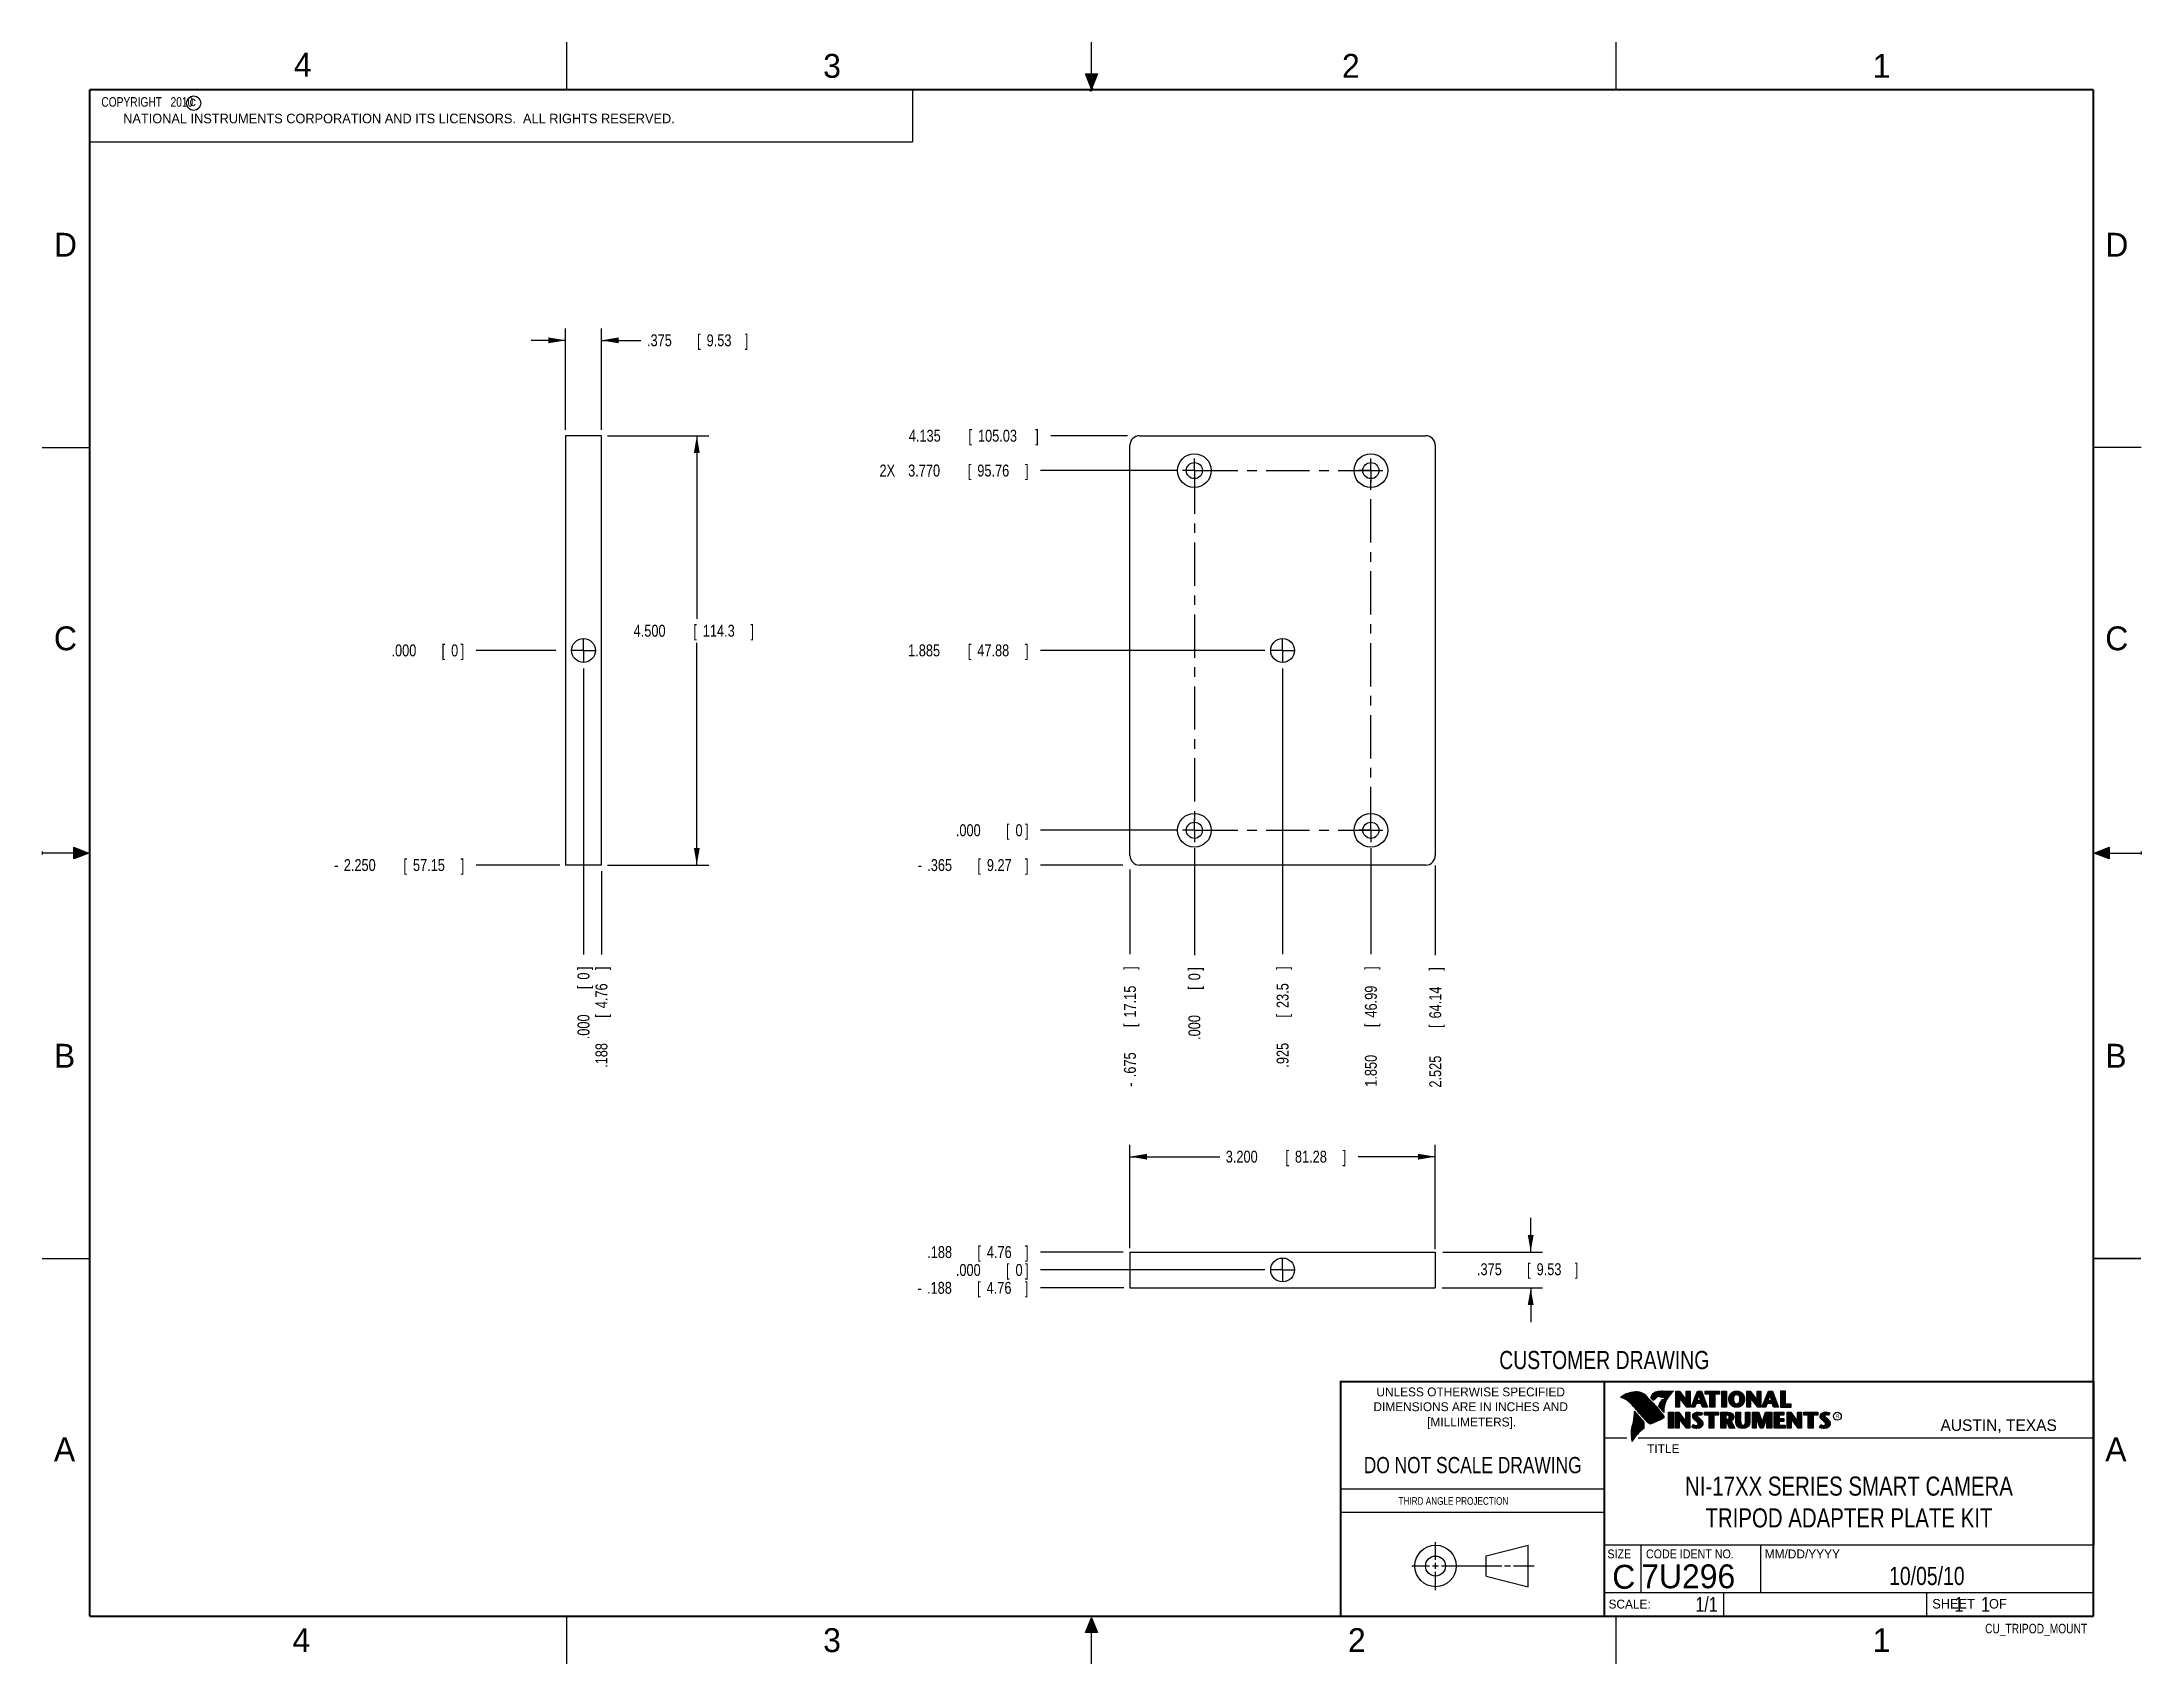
# Model space of a CAD drawing. Header units: inches. Extents: x 0 to 22, y 0 to 17.
import ezdxf
from ezdxf.enums import TextEntityAlignment as Align

# ---------------------------------------------------------------- set-up
doc = ezdxf.new("R2010")
doc.units = ezdxf.units.IN
doc.header["$LTSCALE"] = 1.21
doc.header["$MEASUREMENT"] = 0
doc.linetypes.add('CENTER', pattern=[0.6, 0.375, -0.075, 0.075, -0.075])
doc.layers.get('0').update_dxf_attribs({"linetype": 'CONTINUOUS'})
for name, color, linetype in [('DEFAULT_1', 7, 'CENTER'), ('DETAIL', 7, 'CONTINUOUS'), ('DIMENSIONS', 7, 'CONTINUOUS')]:
    doc.layers.add(name, color=color, linetype=linetype)
doc.styles.get("Standard").update_dxf_attribs({"font": 'txt', "width": 0.8})
doc.dimstyles.new('DIMSTYLE_1', dxfattribs={"dimtxt": 0.125, "dimasz": 0.18, "dimexe": 0.18, "dimexo": 0.0625, "dimgap": 0.09, "dimtad": 0, "dimtih": 1, "dimtoh": 1, "dimdec": 3, "dimzin": 4, "dimdsep": 46, "dimtxsty": 'STANDARD', "dimblk": '_FILLED', "dimblk1": '_FILLED', "dimblk2": '_FILLED', "dimcen": 0.09, "dimadec": 0, "dimazin": 0, "dimtp": 0.01, "dimtm": 0.01, "dimtfac": 1, "dimtdec": 3, "dimtofl": 0, "dimtmove": 0, "dimatfit": 3, "dimldrblk": '_FILLED', "dimfxl": 1, "dimtolj": 1, "dimtzin": 4, "dimarcsym": 0})
doc.dimstyles.new('DIMSTYLE_2', dxfattribs={"dimtxt": 0.125, "dimasz": 0.18, "dimexe": 0.18, "dimexo": 0.0625, "dimgap": 0.09, "dimtad": 0, "dimtih": 1, "dimtoh": 1, "dimdec": 3, "dimzin": 4, "dimdsep": 46, "dimtxsty": 'STANDARD', "dimblk": '_FILLED', "dimblk1": '_FILLED', "dimblk2": '_FILLED', "dimcen": 0.09, "dimadec": 0, "dimazin": 0, "dimtp": 0.01, "dimtm": 0.01, "dimtfac": 1, "dimtdec": 3, "dimtofl": 0, "dimtmove": 0, "dimatfit": 3, "dimldrblk": '_FILLED', "dimfxl": 1, "dimtolj": 1, "dimtzin": 4, "dimarcsym": 0})

msp = doc.modelspace()

# ---------------------------------------------------------------- texts
at = {"color": 2, "linetype": 'CONTINUOUS'}
for s, height, p in [('4', 0.25, (2.64, 16.6369)), ('3', 0.25, (8.1875, 16.625)), ('2', 0.25, (13.625, 16.625)), ('1', 0.25, (19.1875, 16.625)), ('c', 0.1, (1.5463, 16.328)), ('NATIONAL INSTRUMENTS CORPORATION AND ITS LICENSORS.  ALL RIGHTS RESERVED.', 0.1, (0.851, 16.1482)), ('D', 0.25, (0.125, 14.75)), ('D', 0.25, (21.625, 14.75)), ('C', 0.25, (0.125, 10.625)), ('C', 0.25, (21.625, 10.625)), ('B', 0.25, (0.125, 6.25)), ('B', 0.25, (21.625, 6.25)), ('R', 0.0418, (18.7972, 2.5749)), ('AUSTIN, TEXAS', 0.121576, (19.898, 2.4426)), ('A', 0.25, (0.125, 2.125)), ('TITLE', 0.093, (16.8235, 2.21)), ('A', 0.25, (21.625, 2.125)), ('MM/DD/YYYY', 0.093, (18.0565, 1.1072)), ('SCALE:', 0.093, (16.4187, 0.5815)), ('SHEET    OF', 0.1, (19.8121, 0.5815)), ('4', 0.25, (2.625, 0.125)), ('3', 0.25, (8.1875, 0.125)), ('2', 0.25, (13.6875, 0.125)), ('1', 0.25, (19.1875, 0.125))]:
    msp.add_text(s, height=height, dxfattribs=at).set_placement(p)
at = {"color": 7, "linetype": 'CONTINUOUS', "width": 0.8}
for s, height, p in [('CUSTOMER DRAWING', 0.19, (16.3742, 3.0911)), ('DO NOT SCALE DRAWING', 0.17, (14.9953, 1.9998))]:
    msp.add_text(s, height=height, dxfattribs=at).set_placement(p, align=Align.CENTER)
at = {"color": 2, "linetype": 'CONTINUOUS'}
for s, p in [('UNLESS OTHERWISE SPECIFIED', (14.9742, 2.8049)), ('DIMENSIONS ARE IN INCHES AND', (14.9742, 2.6501)), ('[MILLIMETERS].', (14.9844, 2.4899))]:
    msp.add_text(s, height=0.093, dxfattribs=at).set_placement(p, align=Align.CENTER)
for s, height, width, p in [('THIRD ANGLE PROJECTION', 0.08, 0.8, (14.2178, 1.6686)), ('SIZE', 0.093, 0.9, (16.407, 1.1072)), ('CODE IDENT NO.', 0.093, 0.9, (16.8114, 1.1072))]:
    msp.add_text(s, height=height, dxfattribs=dict(at, width=width)).set_placement(p)
at = {"color": 7, "linetype": 'CONTINUOUS'}
msp.add_text('C', height=0.25, dxfattribs=at).set_placement((16.5785, 0.7893), align=Align.CENTER)
msp.add_text('7U296', height=0.25, dxfattribs=at).set_placement((16.7614, 0.7941))
at = {"color": 7, "linetype": 'CONTINUOUS', "width": 0.8}
msp.add_text('1/1', height=0.15625, dxfattribs=at).set_placement((17.5623, 0.5469), align=Align.RIGHT)
at = {"color": 2, "linetype": 'CONTINUOUS', "width": 0.8}
msp.add_text('CU_TRIPOD_MOUNT', height=0.1, dxfattribs=at).set_placement((21.4352, 0.3213), align=Align.RIGHT)
at = {"color": 2, "linetype": 'CONTINUOUS', "insert": (0.5624, 16.4219), "char_height": 0.1, "width": 1.44, "attachment_point": 1}
msp.add_mtext('  COPYRIGHT   2010', dxfattribs=at)
at = {"color": 7, "linetype": 'CONTINUOUS'}
for s, insert, char_height, width, attachment_point in [('NI-17XX SERIES SMART CAMERA\\PTRIPOD ADAPTER PLATE KIT', (18.9387, 1.9646), 0.2, 4.32, 2), ('10/05/10 ', (19.755, 1.0181), 0.19, 1.368, 2), ('     1    1', (19.8125, 0.7031), 0.15625, 1.375, 1)]:
    msp.add_mtext(s, dxfattribs=dict(at, insert=insert, char_height=char_height, width=width, attachment_point=attachment_point))

# ---------------------------------------------------------------- blocks, each defined once
blk = doc.blocks.new('_FILLED')
at = {"color": 0, "linetype": 'BYBLOCK'}
blk.add_solid([(0, 0), (-1, 0.17), (-1, -0.17)], dxfattribs=at)
blk = doc.blocks.new('*D0')
at = {"layer": 'DIMENSIONS', "color": 2, "linetype": 'CONTINUOUS'}
for p, q in [((15.603, 4.317), (15.603, 4.677)), ((14.681, 4.317), (15.728, 4.317)), ((14.675, 3.942), (15.728, 3.942)), ((15.603, 3.942), (15.603, 3.582))]:
    blk.add_line(p, q, dxfattribs=at)
at = {"layer": 'DIMENSIONS', "color": 2, "linetype": 'CONTINUOUS', "xscale": 0.18, "yscale": 0.18, "zscale": 0.18}
for p, rotation in [((15.603, 4.317), 270), ((15.603, 3.942), 90)]:
    blk.add_blockref('_FILLED', p, dxfattribs=dict(at, rotation=rotation))
at = {"layer": 'DIMENSIONS', "color": 2, "linetype": 'CONTINUOUS', "width": 0.8}
for s, p in [('.375', (15.04, 4.075)), ('[', (15.565, 4.075)), ('9.53', (15.665, 4.075)), (']', (16.065, 4.075))]:
    blk.add_text(s, height=0.125, dxfattribs=at).set_placement(p)
blk = doc.blocks.new('*D1')
at = {"layer": 'DIMENSIONS', "color": 2, "linetype": 'CONTINUOUS'}
for p, q in [((11.403, 4.36), (11.403, 5.442)), ((11.403, 5.317), (12.344, 5.317)), ((14.603, 5.317), (13.794, 5.317)), ((14.603, 4.348), (14.603, 5.442))]:
    blk.add_line(p, q, dxfattribs=at)
at = {"layer": 'DIMENSIONS', "color": 2, "linetype": 'CONTINUOUS', "xscale": 0.18, "yscale": 0.18, "zscale": 0.18, "rotation": 180}
blk.add_blockref('_FILLED', (11.403, 5.317), dxfattribs=at)
at = {"layer": 'DIMENSIONS', "color": 2, "linetype": 'CONTINUOUS', "xscale": 0.18, "yscale": 0.18, "zscale": 0.18}
blk.add_blockref('_FILLED', (14.603, 5.317), dxfattribs=at)
at = {"layer": 'DIMENSIONS', "color": 2, "linetype": 'CONTINUOUS', "width": 0.8}
for s, p in [('3.200', (12.407, 5.255)), ('[', (13.032, 5.255)), ('81.28', (13.132, 5.255)), (']', (13.632, 5.255))]:
    blk.add_text(s, height=0.125, dxfattribs=at).set_placement(p)
blk = doc.blocks.new('*D2')
at = {"layer": 'DIMENSIONS', "color": 2, "linetype": 'CONTINUOUS'}
blk.add_line((11.333, 4.317), (10.465, 4.317), dxfattribs=at)
at = {"layer": 'DIMENSIONS', "color": 2, "linetype": 'CONTINUOUS', "width": 0.8}
for s, p in [('.188', (9.278, 4.255)), ('[', (9.803, 4.255)), ('4.76', (9.903, 4.255)), (']', (10.303, 4.255))]:
    blk.add_text(s, height=0.125, dxfattribs=at).set_placement(p)
blk = doc.blocks.new('*D3')
at = {"layer": 'DIMENSIONS', "color": 2, "linetype": 'CONTINUOUS'}
blk.add_line((12.815, 4.13), (10.465, 4.13), dxfattribs=at)
at = {"layer": 'DIMENSIONS', "color": 2, "linetype": 'CONTINUOUS', "width": 0.8}
for s, p in [('.000', (9.578, 4.067)), ('[', (10.103, 4.067)), ('0', (10.203, 4.067)), (']', (10.303, 4.067))]:
    blk.add_text(s, height=0.125, dxfattribs=at).set_placement(p)
blk = doc.blocks.new('*D4')
at = {"layer": 'DIMENSIONS', "color": 2, "linetype": 'CONTINUOUS'}
blk.add_line((11.34, 3.942), (10.464, 3.942), dxfattribs=at)
at = {"layer": 'DIMENSIONS', "color": 2, "linetype": 'CONTINUOUS', "width": 0.8}
for s, p in [('.188', (9.276, 3.88)), ('[', (9.801, 3.88)), ('4.76', (9.901, 3.88)), (']', (10.301, 3.88)), ('-', (9.176, 3.88))]:
    blk.add_text(s, height=0.125, dxfattribs=at).set_placement(p)
blk = doc.blocks.new('*D5')
at = {"layer": 'DIMENSIONS', "color": 2, "linetype": 'CONTINUOUS'}
for p, q in [((5.926, 12.873), (6.988, 12.873)), ((6.863, 12.873), (6.863, 10.954)), ((6.863, 8.373), (6.863, 10.704)), ((5.926, 8.373), (6.988, 8.373))]:
    blk.add_line(p, q, dxfattribs=at)
at = {"layer": 'DIMENSIONS', "color": 2, "linetype": 'CONTINUOUS', "xscale": 0.18, "yscale": 0.18, "zscale": 0.18}
for p, rotation in [((6.863, 12.873), 90), ((6.863, 8.373), 270)]:
    blk.add_blockref('_FILLED', p, dxfattribs=dict(at, rotation=rotation))
at = {"layer": 'DIMENSIONS', "color": 2, "linetype": 'CONTINUOUS', "width": 0.8}
for s, p in [('4.500', (6.201, 10.767)), ('[', (6.826, 10.767)), ('114.3', (6.926, 10.767)), (']', (7.426, 10.767))]:
    blk.add_text(s, height=0.125, dxfattribs=at).set_placement(p)
blk = doc.blocks.new('*D6')
at = {"layer": 'DIMENSIONS', "color": 2, "linetype": 'CONTINUOUS'}
for p, q in [((5.488, 13.873), (5.128, 13.873)), ((5.488, 12.936), (5.488, 13.998)), ((5.863, 12.936), (5.863, 13.998)), ((5.863, 13.873), (6.278, 13.873))]:
    blk.add_line(p, q, dxfattribs=at)
at = {"layer": 'DIMENSIONS', "color": 2, "linetype": 'CONTINUOUS', "xscale": 0.18, "yscale": 0.18, "zscale": 0.18}
blk.add_blockref('_FILLED', (5.488, 13.873), dxfattribs=at)
at = {"layer": 'DIMENSIONS', "color": 2, "linetype": 'CONTINUOUS', "xscale": 0.18, "yscale": 0.18, "zscale": 0.18, "rotation": 180}
blk.add_blockref('_FILLED', (5.863, 13.873), dxfattribs=at)
at = {"layer": 'DIMENSIONS', "color": 2, "linetype": 'CONTINUOUS', "width": 0.8}
for s, p in [('.375', (6.341, 13.811)), ('[', (6.866, 13.811)), ('9.53', (6.966, 13.811)), (']', (7.366, 13.811))]:
    blk.add_text(s, height=0.125, dxfattribs=at).set_placement(p)
blk = doc.blocks.new('*D7')
at = {"layer": 'DIMENSIONS', "color": 2, "linetype": 'CONTINUOUS'}
blk.add_line((5.426, 8.373), (4.551, 8.373), dxfattribs=at)
at = {"layer": 'DIMENSIONS', "color": 2, "linetype": 'CONTINUOUS', "width": 0.8}
for s, p in [('-', (3.063, 8.311)), ('2.250', (3.163, 8.311)), ('[', (3.788, 8.311)), ('57.15', (3.888, 8.311)), (']', (4.388, 8.311))]:
    blk.add_text(s, height=0.125, dxfattribs=at).set_placement(p)
blk = doc.blocks.new('*D8')
at = {"layer": 'DIMENSIONS', "color": 2, "linetype": 'CONTINUOUS'}
blk.add_line((5.385, 10.623), (4.551, 10.623), dxfattribs=at)
at = {"layer": 'DIMENSIONS', "color": 2, "linetype": 'CONTINUOUS', "width": 0.8}
for s, p in [('.000', (3.663, 10.561)), ('[', (4.188, 10.561)), ('0', (4.288, 10.561)), (']', (4.388, 10.561))]:
    blk.add_text(s, height=0.125, dxfattribs=at).set_placement(p)
blk = doc.blocks.new('*D9')
at = {"layer": 'DIMENSIONS', "color": 2, "linetype": 'CONTINUOUS'}
blk.add_line((5.863, 8.31), (5.863, 7.436), dxfattribs=at)
at = {"layer": 'DIMENSIONS', "color": 2, "linetype": 'CONTINUOUS', "width": 0.8}
for s, p in [(']', (5.926, 7.273)), ('4.76', (5.926, 6.873)), ('[', (5.926, 6.773)), ('.188', (5.926, 6.248))]:
    blk.add_text(s, height=0.125, rotation=90, dxfattribs=at).set_placement(p)
blk = doc.blocks.new('*D10')
at = {"layer": 'DIMENSIONS', "color": 2, "linetype": 'CONTINUOUS'}
blk.add_line((5.676, 10.435), (5.676, 7.436), dxfattribs=at)
at = {"layer": 'DIMENSIONS', "color": 2, "linetype": 'CONTINUOUS', "width": 0.8}
for s, p in [(']', (5.738, 7.273)), ('[', (5.738, 7.073)), ('0', (5.738, 7.173)), ('.000', (5.738, 6.548))]:
    blk.add_text(s, height=0.125, rotation=90, dxfattribs=at).set_placement(p)
blk = doc.blocks.new('*D11')
at = {"layer": 'DIMENSIONS', "color": 2, "linetype": 'CONTINUOUS'}
blk.add_line((14.603, 8.369), (14.603, 7.429), dxfattribs=at)
at = {"layer": 'DIMENSIONS', "color": 2, "linetype": 'CONTINUOUS', "width": 0.8}
for s, p in [(']', (14.665, 7.266)), ('64.14', (14.665, 6.766)), ('[', (14.665, 6.666)), ('2.525', (14.665, 6.041))]:
    blk.add_text(s, height=0.125, rotation=90, dxfattribs=at).set_placement(p)
blk = doc.blocks.new('*D12')
at = {"layer": 'DIMENSIONS', "color": 2, "linetype": 'CONTINUOUS'}
blk.add_line((12.078, 8.55), (12.078, 7.429), dxfattribs=at)
at = {"layer": 'DIMENSIONS', "color": 2, "linetype": 'CONTINUOUS', "width": 0.8}
for s, p in [(']', (12.14, 7.266)), ('[', (12.14, 7.066)), ('0', (12.14, 7.166)), ('.000', (12.14, 6.541))]:
    blk.add_text(s, height=0.125, rotation=90, dxfattribs=at).set_placement(p)
blk = doc.blocks.new('*D13')
at = {"layer": 'DIMENSIONS', "color": 2, "linetype": 'CONTINUOUS'}
blk.add_line((11.403, 8.328), (11.403, 7.438), dxfattribs=at)
at = {"layer": 'DIMENSIONS', "color": 2, "linetype": 'CONTINUOUS', "width": 0.8}
for s, p in [(']', (11.465, 7.275)), ('17.15', (11.465, 6.775)), ('[', (11.465, 6.675)), ('.675', (11.465, 6.15)), ('-', (11.465, 6.05))]:
    blk.add_text(s, height=0.125, rotation=90, dxfattribs=at).set_placement(p)
blk = doc.blocks.new('*D14')
at = {"layer": 'DIMENSIONS', "color": 2, "linetype": 'CONTINUOUS'}
blk.add_line((13.003, 10.435), (13.003, 7.438), dxfattribs=at)
at = {"layer": 'DIMENSIONS', "color": 2, "linetype": 'CONTINUOUS', "width": 0.8}
for s, p in [(']', (13.065, 7.275)), ('23.5', (13.065, 6.875)), ('[', (13.065, 6.775)), ('.925', (13.065, 6.25))]:
    blk.add_text(s, height=0.125, rotation=90, dxfattribs=at).set_placement(p)
blk = doc.blocks.new('*D15')
at = {"layer": 'DIMENSIONS', "color": 2, "linetype": 'CONTINUOUS'}
blk.add_line((13.928, 8.55), (13.928, 7.438), dxfattribs=at)
at = {"layer": 'DIMENSIONS', "color": 2, "linetype": 'CONTINUOUS', "width": 0.8}
for s, p in [(']', (13.99, 7.275)), ('46.99', (13.99, 6.775)), ('[', (13.99, 6.675)), ('1.850', (13.99, 6.05))]:
    blk.add_text(s, height=0.125, rotation=90, dxfattribs=at).set_placement(p)
blk = doc.blocks.new('*D16')
at = {"layer": 'DIMENSIONS', "color": 2, "linetype": 'CONTINUOUS'}
blk.add_line((11.377, 12.873), (10.573, 12.873), dxfattribs=at)
at = {"layer": 'DIMENSIONS', "color": 2, "linetype": 'CONTINUOUS', "width": 0.8}
for s, p in [('4.135', (9.085, 12.811)), ('[', (9.71, 12.811)), ('105.03', (9.81, 12.811)), (']', (10.41, 12.811))]:
    blk.add_text(s, height=0.125, dxfattribs=at).set_placement(p)
blk = doc.blocks.new('*D17')
at = {"layer": 'DIMENSIONS', "color": 2, "linetype": 'CONTINUOUS'}
blk.add_line((11.89, 8.738), (10.465, 8.738), dxfattribs=at)
at = {"layer": 'DIMENSIONS', "color": 2, "linetype": 'CONTINUOUS', "width": 0.8}
for s, p in [('[', (10.103, 8.676)), (']', (10.303, 8.676)), ('.000', (9.578, 8.676)), ('0', (10.203, 8.676))]:
    blk.add_text(s, height=0.125, dxfattribs=at).set_placement(p)
blk = doc.blocks.new('*D18')
at = {"layer": 'DIMENSIONS', "color": 2, "linetype": 'CONTINUOUS'}
blk.add_line((11.327, 8.373), (10.465, 8.373), dxfattribs=at)
at = {"layer": 'DIMENSIONS', "color": 2, "linetype": 'CONTINUOUS', "width": 0.8}
for s, p in [('-', (9.178, 8.311)), ('.365', (9.278, 8.311)), ('[', (9.803, 8.311)), ('9.27', (9.903, 8.311)), (']', (10.303, 8.311))]:
    blk.add_text(s, height=0.125, dxfattribs=at).set_placement(p)
blk = doc.blocks.new('*D19')
at = {"layer": 'DIMENSIONS', "color": 2, "linetype": 'CONTINUOUS'}
blk.add_line((12.815, 10.623), (10.465, 10.623), dxfattribs=at)
at = {"layer": 'DIMENSIONS', "color": 2, "linetype": 'CONTINUOUS', "width": 0.8}
for s, p in [('1.885', (9.078, 10.561)), ('[', (9.703, 10.561)), ('47.88', (9.803, 10.561)), (']', (10.303, 10.561))]:
    blk.add_text(s, height=0.125, dxfattribs=at).set_placement(p)
blk = doc.blocks.new('*D20')
at = {"layer": 'DIMENSIONS', "color": 2, "linetype": 'CONTINUOUS'}
blk.add_line((11.89, 12.508), (10.465, 12.508), dxfattribs=at)
at = {"layer": 'DIMENSIONS', "color": 2, "linetype": 'CONTINUOUS', "width": 0.8}
for s, p in [('2X ', (8.778, 12.446)), ('3.770', (9.078, 12.446)), ('[', (9.703, 12.446)), ('95.76', (9.803, 12.446)), (']', (10.303, 12.446))]:
    blk.add_text(s, height=0.125, dxfattribs=at).set_placement(p)

# ---------------------------------------------------------------- dimensions: what is measured, and where the dimension line sits
at = {"layer": 'DIMENSIONS', "color": 2, "linetype": 'CONTINUOUS'}
for base, p1, p2, angle, picture, middle in [((5.4884, 13.873), (5.8634, 12.9355), (5.4884, 12.9355), 180, '*D6', (6.9033, 13.873)), ((6.8634, 8.373), (5.9259, 12.873), (5.9259, 8.373), 270, '*D5', (6.8634, 10.8294)), ((15.603, 4.3174), (14.6754, 3.9424), (14.6811, 4.3174), 90, '*D0', (15.603, 4.1379))]:
    dim = msp.add_linear_dim(base=base, p1=p1, p2=p2, angle=angle, dimstyle='DIMSTYLE_1', dxfattribs=at)
    dim.commit()
    dim.dimension.update_dxf_attribs({"geometry": picture, "text_midpoint": middle, "dimtype": 160})
for feature_location, offset, dtype, origin, picture, middle in [((11.3769, 12.873), (-0.8042, 0), 0, (11.9529, 8.738), '*D16', (9.7977, 12.873)), ((5.3849087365, 10.6230164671), (-0.8340317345, 0), 0, (5.550777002, 10.6230164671), '*D8', (4.075877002, 10.6230164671)), ((12.8154, 10.623), (-2.3499, 0), 0, (12.8779, 8.738), '*D19', (9.7405, 10.623)), ((5.675877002, 10.4354164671), (0, -2.9999), 1, (5.675877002, 10.4979164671), '*D10', (5.675877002, 6.9605164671)), ((5.863377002, 8.3104150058), (0, -0.8748985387), 1, (5.675877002, 10.4979164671), '*D9', (5.863377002, 6.8105164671)), ((13.003, 10.4354), (0, -2.9977), 1, (12.078, 10.4979), '*D14', (13.003, 6.8127)), ((11.8903715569, 8.7380164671), (-1.4249, 0), 0, (11.9528715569, 8.7380164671), '*D17', (9.9904715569, 8.7380164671)), ((12.0779715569, 8.5504164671), (0, -1.1218328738), 1, (12.0779715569, 8.6129164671), '*D12', (12.0779715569, 6.9535835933)), ((14.603, 8.3688), (0, -0.9402), 1, (12.078, 8.6129), '*D11', (14.603, 6.7036)), ((13.928, 8.5504), (0, -1.1127), 1, (12.078, 8.6129), '*D15', (13.928, 6.7127)), ((11.3325826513, 4.3174206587), (-0.8671110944, 0), 0, (12.8778715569, 4.1299206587), '*D2', (9.8404715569, 4.3174206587)), ((12.8153715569, 4.1299206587), (-2.3499, 0), 0, (12.8778715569, 4.1299206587), '*D3', (9.9904715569, 4.1299206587))]:
    dim = msp.add_ordinate_dim(feature_location=feature_location, offset=offset, dtype=dtype, origin=origin, dimstyle='DIMSTYLE_2', dxfattribs=at)
    dim.commit()
    dim.dimension.update_dxf_attribs({"geometry": picture, "text_midpoint": middle})
for feature_location, offset, dtype, origin, text, picture, middle in [((11.8904, 12.508), (-1.4249, 0), 0, (11.9529, 8.738), '2X <>', '*D20', (9.5905, 12.508)), ((5.4259, 8.373), (-0.875, 0), 0, (5.5508, 10.623), '-<>', '*D7', (3.7759, 8.373)), ((11.3268, 8.373), (-0.8613, 0), 0, (11.503, 8.738), '-<>', '*D18', (9.7905, 8.373)), ((11.403, 8.3277), (0, -0.89), 1, (12.078, 8.473), '-<>', '*D13', (11.403, 6.7127)), ((11.3404715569, 3.9424206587), (-0.8768688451, 0), 0, (11.4029715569, 4.1299206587), '-<>', '*D4', (9.7886027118, 3.9424206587))]:
    dim = msp.add_ordinate_dim(feature_location=feature_location, offset=offset, dtype=dtype, origin=origin, text=text, dimstyle='DIMSTYLE_2', dxfattribs=at)
    dim.commit()
    dim.dimension.update_dxf_attribs({"geometry": picture, "text_midpoint": middle})
dim = msp.add_linear_dim(base=(14.603, 5.3174), p1=(11.403, 4.3603), p2=(14.603, 4.3475), dimstyle='DIMSTYLE_1', dxfattribs=at)
dim.commit()
dim.dimension.update_dxf_attribs({"geometry": '*D1', "text_midpoint": (13.0694, 5.3174), "dimtype": 160})

# ---------------------------------------------------------------- hatches: boundary and pattern name
at = {"linetype": 'CONTINUOUS'}
for points in [[(11, 16.51), (10.9375, 16.6663), (11.0625, 16.6663)], [(0.3337, 8.5625), (0.49, 8.5), (0.3337, 8.4375)], [(21.6663, 8.5625), (21.6663, 8.4375), (21.51, 8.5)], [(10.9375, 0.3287), (11, 0.485), (11.0625, 0.3287)]]:
    msp.add_hatch(color=2, dxfattribs=at).paths.add_polyline_path(points)

# ---------------------------------------------------------------- linework, layer by layer
at = {"color": 2, "linetype": 'CONTINUOUS'}
for p, q in [((5.5, 16.5), (5.5, 17)), ((11, 16.485), (11, 17)), ((16.5, 16.5), (16.5, 17)), ((11, 16.51), (10.9375, 16.6663)), ((10.9375, 16.6663), (11.0625, 16.6663)), ((11.015, 16.515), (10.985, 16.485)), ((10.985, 16.485), (11, 16.515)), ((11.0625, 16.6663), (11, 16.51)), ((11, 16.485), (11.015, 16.515)), ((0.4999, 16.5), (9.1249, 16.5)), ((0.4999, 16.5), (0.4999, 15.9531)), ((9.1249, 16.5), (9.1249, 15.9531)), ((0.4999, 15.9531), (9.1249, 15.9531)), ((0, 12.75), (0.5, 12.75)), ((22, 12.75), (21.5, 12.75)), ((0, 8.515), (0, 8.485)), ((0.49, 8.5), (0, 8.5)), ((0.3337, 8.4375), (0.3337, 8.5625)), ((0.3337, 8.5625), (0.49, 8.5)), ((0.49, 8.5), (0.3337, 8.4375)), ((21.51, 8.5), (21.6663, 8.5625)), ((21.51, 8.5), (22, 8.5)), ((21.6663, 8.4375), (21.51, 8.5)), ((21.6663, 8.5625), (21.6663, 8.4375)), ((22, 8.515), (22, 8.485)), ((0, 4.25), (0.5, 4.25)), ((16.3737, 2.9596), (21.5037, 2.9596)), ((16.3737, 2.9596), (16.3737, 1.2496)), ((16.375, 2.96), (21.5, 2.96)), ((21.5037, 2.9596), (21.5037, 1.2496)), ((16.5578, 2.796), (16.5578, 2.7989)), ((16.5646, 2.7936), (16.5646, 2.8033)), ((16.5714, 2.7909), (16.5714, 2.8075)), ((16.5782, 2.788), (16.5782, 2.8116)), ((16.5851, 2.7849), (16.5851, 2.8154)), ((16.5919, 2.7815), (16.5919, 2.819)), ((16.5987, 2.7778), (16.5987, 2.8221)), ((16.6055, 2.7738), (16.6055, 2.8249)), ((16.6124, 2.7696), (16.6124, 2.8276)), ((16.6192, 2.765), (16.6192, 2.8301)), ((16.626, 2.7601), (16.626, 2.8325)), ((16.6329, 2.7549), (16.6329, 2.8347)), ((16.6397, 2.7492), (16.6397, 2.8367)), ((16.6465, 2.7431), (16.6465, 2.8386)), ((16.6533, 2.7366), (16.6533, 2.8403)), ((16.6602, 2.7295), (16.6602, 2.8419)), ((16.667, 2.7221), (16.667, 2.8435)), ((16.6738, 2.7146), (16.6738, 2.8449)), ((16.6806, 2.707), (16.6806, 2.8459)), ((16.6875, 2.6995), (16.6875, 2.8467)), ((16.7939, 2.533), (16.6919, 2.6489)), ((16.6943, 2.6918), (16.6943, 2.8472)), ((16.7011, 2.6841), (16.7011, 2.8474)), ((16.708, 2.6764), (16.708, 2.8474)), ((16.7148, 2.6685), (16.7148, 2.847)), ((16.7216, 2.6607), (16.7216, 2.8465)), ((16.7284, 2.6527), (16.7284, 2.8456)), ((16.7353, 2.6447), (16.7353, 2.8445)), ((16.7421, 2.6366), (16.7421, 2.8431)), ((16.7489, 2.6285), (16.7489, 2.8417)), ((16.7557, 2.6204), (16.7557, 2.84)), ((16.7626, 2.6125), (16.7626, 2.8378)), ((16.7694, 2.6046), (16.7694, 2.8352)), ((16.7762, 2.5968), (16.7762, 2.8321)), ((16.7831, 2.5891), (16.7831, 2.8284)), ((16.7899, 2.5815), (16.7899, 2.8242)), ((16.7967, 2.5739), (16.7967, 2.8193)), ((16.8035, 2.5665), (16.8035, 2.8136)), ((16.8104, 2.5591), (16.8104, 2.807)), ((16.8172, 2.5519), (16.8172, 2.7996)), ((16.824, 2.5447), (16.824, 2.7924)), ((16.8308, 2.5375), (16.8308, 2.7853)), ((16.8377, 2.5314), (16.8377, 2.7781)), ((16.8445, 2.5262), (16.8445, 2.7709)), ((16.8513, 2.523), (16.8513, 2.7637)), ((16.8581, 2.5224), (16.8581, 2.7565)), ((16.8864, 2.7664), (16.8632, 2.7937)), ((16.865, 2.5241), (16.865, 2.7493)), ((16.8877, 2.7723), (16.8682, 2.7952)), ((16.8718, 2.791), (16.8718, 2.8085)), ((16.8718, 2.527), (16.8718, 2.7421)), ((16.8786, 2.783), (16.8786, 2.8206)), ((16.8786, 2.5298), (16.8786, 2.7348)), ((16.8855, 2.7749), (16.8855, 2.8281)), ((16.8855, 2.5327), (16.8855, 2.727)), ((16.8923, 2.7747), (16.8923, 2.8335)), ((16.8923, 2.5356), (16.8923, 2.7187)), ((16.8991, 2.7788), (16.8991, 2.8375)), ((16.8991, 2.5385), (16.8991, 2.7104)), ((16.9059, 2.7837), (16.9059, 2.8408)), ((16.9059, 2.5415), (16.9059, 2.7022)), ((16.9128, 2.7896), (16.9128, 2.8436)), ((16.9128, 2.5446), (16.9128, 2.6939)), ((16.9196, 2.7966), (16.9196, 2.8459)), ((16.9196, 2.5477), (16.9196, 2.6856)), ((16.9264, 2.8018), (16.9264, 2.8477)), ((16.9264, 2.5508), (16.9264, 2.6774)), ((16.9332, 2.8053), (16.9332, 2.849)), ((16.9332, 2.554), (16.9332, 2.6691)), ((16.9401, 2.8077), (16.9401, 2.8499)), ((16.9401, 2.5573), (16.9401, 2.6608)), ((16.9616, 2.6797), (16.9434, 2.7005)), ((16.9469, 2.8082), (16.9469, 2.8509)), ((16.9469, 2.5606), (16.9469, 2.6526)), ((16.9653, 2.6828), (16.9492, 2.7013)), ((16.9537, 2.8069), (16.9537, 2.8518)), ((16.9537, 2.696), (16.9537, 2.7109)), ((16.9537, 2.5639), (16.9537, 2.6443)), ((16.9606, 2.8048), (16.9606, 2.8525)), ((16.9606, 2.6882), (16.9606, 2.7266)), ((16.9674, 2.8034), (16.9674, 2.8531)), ((16.9674, 2.6802), (16.9674, 2.7444)), ((16.9742, 2.8027), (16.9742, 2.8536)), ((16.9742, 2.672), (16.9742, 2.7568)), ((16.981, 2.8023), (16.981, 2.854)), ((16.981, 2.664), (16.981, 2.7634)), ((16.9838, 2.8589), (17.0997, 2.8607)), ((16.9839, 2.8541), (17.087, 2.8557)), ((16.9879, 2.802), (16.9879, 2.8542)), ((16.9879, 2.6563), (16.9879, 2.7665)), ((16.999, 2.637), (16.9946, 2.6418)), ((16.9947, 2.8019), (16.9947, 2.8543)), ((16.9947, 2.6748), (16.9947, 2.7683)), ((17.0015, 2.8005), (17.0015, 2.8544)), ((17.0015, 2.7195), (17.0015, 2.7694)), ((17.0083, 2.7963), (17.0083, 2.8545)), ((17.0083, 2.7388), (17.0083, 2.7698)), ((17.0152, 2.755), (17.0152, 2.8546)), ((17.022, 2.7691), (17.022, 2.8547)), ((17.0288, 2.7817), (17.0288, 2.8548)), ((17.0357, 2.7931), (17.0357, 2.8549)), ((17.0425, 2.8035), (17.0425, 2.855)), ((17.0493, 2.8131), (17.0493, 2.8551)), ((17.0561, 2.822), (17.0561, 2.8552)), ((17.063, 2.8303), (17.063, 2.8553)), ((17.0698, 2.8381), (17.0698, 2.8554)), ((17.0766, 2.8454), (17.0766, 2.8555)), ((17.1243, 2.8592), (17.1609, 2.8592)), ((17.1243, 2.6915), (17.1243, 2.8592)), ((17.1637, 2.6915), (17.1243, 2.6915)), ((17.1291, 2.8543), (17.1585, 2.8543)), ((17.1291, 2.6963), (17.1291, 2.8543)), ((17.1589, 2.6963), (17.1291, 2.6963)), ((17.1381, 2.6963), (17.1381, 2.8543)), ((17.1447, 2.6963), (17.1447, 2.8543)), ((17.1514, 2.6963), (17.1514, 2.8543)), ((17.1589, 2.8042), (17.1581, 2.8543)), ((17.1585, 2.8543), (17.2383, 2.7492)), ((17.2418, 2.6963), (17.1589, 2.8042)), ((17.1589, 2.8042), (17.1589, 2.6963)), ((17.1609, 2.8592), (17.2334, 2.7636)), ((17.2395, 2.6915), (17.1637, 2.7899)), ((17.1637, 2.7899), (17.1637, 2.6915)), ((17.1648, 2.7965), (17.1648, 2.8461)), ((17.1714, 2.7879), (17.1714, 2.8373)), ((17.1781, 2.7792), (17.1781, 2.8285)), ((17.1848, 2.7705), (17.1848, 2.8197)), ((17.1915, 2.7618), (17.1915, 2.8109)), ((17.1981, 2.7531), (17.1981, 2.8021)), ((17.2048, 2.7445), (17.2048, 2.7933)), ((17.2115, 2.7358), (17.2115, 2.7845)), ((17.2182, 2.7271), (17.2182, 2.7757)), ((17.2248, 2.7184), (17.2248, 2.7669)), ((17.2315, 2.7098), (17.2315, 2.7581)), ((17.2334, 2.8592), (17.2732, 2.8592)), ((17.2334, 2.7636), (17.2334, 2.8592)), ((17.2382, 2.7011), (17.2383, 2.7492)), ((17.2383, 2.8543), (17.2684, 2.8543)), ((17.2383, 2.7492), (17.2383, 2.8543)), ((17.2732, 2.6915), (17.2395, 2.6915)), ((17.2684, 2.6963), (17.2418, 2.6963)), ((17.2449, 2.6963), (17.2449, 2.8543)), ((17.2515, 2.6963), (17.2515, 2.8543)), ((17.2582, 2.6963), (17.2582, 2.8543)), ((17.2649, 2.6963), (17.2649, 2.8543)), ((17.2684, 2.8543), (17.2684, 2.6963)), ((17.2732, 2.8592), (17.2732, 2.6915)), ((17.2831, 2.6915), (17.3516, 2.8591)), ((17.3228, 2.6915), (17.2831, 2.6915)), ((17.2903, 2.6964), (17.3548, 2.8542)), ((17.3195, 2.6964), (17.2903, 2.6964)), ((17.2983, 2.6964), (17.2983, 2.7158)), ((17.3049, 2.6964), (17.3049, 2.7322)), ((17.3116, 2.6964), (17.3116, 2.7485)), ((17.3183, 2.6964), (17.3183, 2.7648)), ((17.3356, 2.7364), (17.3195, 2.6964)), ((17.3388, 2.7316), (17.3228, 2.6915)), ((17.325, 2.7101), (17.325, 2.7812)), ((17.3316, 2.7267), (17.3316, 2.7975)), ((17.394, 2.7364), (17.3356, 2.7364)), ((17.3383, 2.7364), (17.3383, 2.8138)), ((17.3905, 2.7316), (17.3388, 2.7316)), ((17.3409, 2.7533), (17.3624, 2.8228)), ((17.389, 2.7533), (17.3409, 2.7533)), ((17.345, 2.7666), (17.345, 2.8302)), ((17.345, 2.7364), (17.345, 2.7533)), ((17.3475, 2.7581), (17.3659, 2.8179)), ((17.3827, 2.7581), (17.3475, 2.7581)), ((17.3516, 2.8591), (17.3938, 2.8591)), ((17.3517, 2.7882), (17.3517, 2.8465)), ((17.3517, 2.7364), (17.3517, 2.7533)), ((17.3548, 2.8542), (17.3905, 2.8542)), ((17.3583, 2.8098), (17.3583, 2.8542)), ((17.3583, 2.7364), (17.3583, 2.7533)), ((17.3624, 2.8228), (17.3701, 2.8228)), ((17.365, 2.8228), (17.365, 2.8542)), ((17.365, 2.7364), (17.365, 2.7533)), ((17.3659, 2.8179), (17.3664, 2.8179)), ((17.3664, 2.8179), (17.3827, 2.7581)), ((17.3701, 2.8228), (17.389, 2.7533)), ((17.3717, 2.817), (17.3717, 2.8542)), ((17.3717, 2.7364), (17.3717, 2.7533)), ((17.3784, 2.7925), (17.3784, 2.8542)), ((17.3784, 2.7364), (17.3784, 2.7533)), ((17.385, 2.7679), (17.385, 2.8542)), ((17.385, 2.7364), (17.385, 2.7533)), ((17.3905, 2.8542), (17.4504, 2.6964)), ((17.4039, 2.6915), (17.3905, 2.7316)), ((17.3917, 2.7364), (17.3917, 2.851)), ((17.3938, 2.8591), (17.4574, 2.6915)), ((17.4074, 2.6964), (17.394, 2.7364)), ((17.3984, 2.7232), (17.3984, 2.8334)), ((17.4574, 2.6915), (17.4039, 2.6915)), ((17.4051, 2.7034), (17.4051, 2.8158)), ((17.4504, 2.6964), (17.4074, 2.6964)), ((17.4118, 2.6964), (17.4118, 2.7982)), ((17.4184, 2.6964), (17.4184, 2.7806)), ((17.4251, 2.6964), (17.4251, 2.763)), ((17.4318, 2.6964), (17.4318, 2.7455)), ((17.4327, 2.8591), (17.5802, 2.8591)), ((17.4327, 2.8278), (17.4327, 2.8591)), ((17.481, 2.8278), (17.4327, 2.8278)), ((17.4375, 2.8542), (17.5753, 2.8542)), ((17.4375, 2.8327), (17.4375, 2.8542)), ((17.4859, 2.8327), (17.4375, 2.8327)), ((17.4385, 2.6964), (17.4385, 2.7279)), ((17.4451, 2.8327), (17.4451, 2.8542)), ((17.4451, 2.6964), (17.4451, 2.7103)), ((17.4518, 2.8327), (17.4518, 2.8542)), ((17.4585, 2.8327), (17.4585, 2.8542)), ((17.4652, 2.8327), (17.4652, 2.8542)), ((17.4718, 2.8327), (17.4718, 2.8542)), ((17.4785, 2.8327), (17.4785, 2.8542)), ((17.481, 2.6915), (17.481, 2.8278)), ((17.5318, 2.6915), (17.481, 2.6915)), ((17.4859, 2.8327), (17.4852, 2.8542)), ((17.4859, 2.6964), (17.4859, 2.8327)), ((17.5269, 2.6964), (17.4859, 2.6964)), ((17.4919, 2.6964), (17.4919, 2.8542)), ((17.4985, 2.6964), (17.4985, 2.8542)), ((17.5052, 2.6964), (17.5052, 2.8542)), ((17.5119, 2.6964), (17.5119, 2.8542)), ((17.5186, 2.6964), (17.5186, 2.8542)), ((17.5269, 2.8327), (17.5252, 2.8542)), ((17.5753, 2.8327), (17.5269, 2.8327)), ((17.5269, 2.8327), (17.5269, 2.6964)), ((17.5802, 2.8278), (17.5318, 2.8278)), ((17.5318, 2.8278), (17.5318, 2.6915)), ((17.5319, 2.8327), (17.5319, 2.8542)), ((17.5386, 2.8327), (17.5386, 2.8542)), ((17.5453, 2.8327), (17.5453, 2.8542)), ((17.5519, 2.8327), (17.5519, 2.8542)), ((17.5586, 2.8327), (17.5586, 2.8542)), ((17.5653, 2.8327), (17.5653, 2.8542)), ((17.572, 2.8327), (17.572, 2.8542)), ((17.5753, 2.8542), (17.5753, 2.8327)), ((17.5802, 2.8591), (17.5802, 2.8278)), ((17.6059, 2.8591), (17.6565, 2.8591)), ((17.6059, 2.6915), (17.6059, 2.8591)), ((17.6565, 2.6915), (17.6059, 2.6915)), ((17.6108, 2.8542), (17.6516, 2.8542)), ((17.6108, 2.6964), (17.6108, 2.8542)), ((17.6516, 2.6964), (17.6108, 2.6964)), ((17.6187, 2.6964), (17.6187, 2.8542)), ((17.6254, 2.6964), (17.6254, 2.8542)), ((17.632, 2.6964), (17.632, 2.8542)), ((17.6387, 2.6964), (17.6387, 2.8542)), ((17.6454, 2.6964), (17.6454, 2.8542)), ((17.6516, 2.8542), (17.6516, 2.6964)), ((17.6565, 2.8591), (17.6565, 2.6915)), ((17.6849, 2.7803), (17.6851, 2.7836)), ((17.6849, 2.7769), (17.6849, 2.7803)), ((17.6849, 2.7735), (17.6849, 2.7769)), ((17.6851, 2.7701), (17.6849, 2.7735)), ((17.6851, 2.7836), (17.6853, 2.7869)), ((17.6854, 2.7668), (17.6851, 2.7701)), ((17.6853, 2.7869), (17.6857, 2.7901)), ((17.6859, 2.7634), (17.6854, 2.7668)), ((17.6857, 2.7901), (17.6862, 2.7933)), ((17.6864, 2.76), (17.6859, 2.7634)), ((17.6862, 2.7933), (17.6868, 2.7964)), ((17.687, 2.7567), (17.6864, 2.76)), ((17.6868, 2.7964), (17.6876, 2.7995)), ((17.6878, 2.7535), (17.687, 2.7567)), ((17.6876, 2.7995), (17.6884, 2.8024)), ((17.6886, 2.7503), (17.6878, 2.7535)), ((17.6884, 2.8024), (17.6893, 2.8053)), ((17.6895, 2.7471), (17.6886, 2.7503)), ((17.6893, 2.8053), (17.6904, 2.8081)), ((17.6905, 2.7441), (17.6895, 2.7471)), ((17.6904, 2.8081), (17.6915, 2.8108)), ((17.6905, 2.7441), (17.6904, 2.8081)), ((17.6917, 2.7411), (17.6905, 2.7441)), ((17.6915, 2.8108), (17.6928, 2.8135)), ((17.6929, 2.7383), (17.6917, 2.7411)), ((17.6928, 2.8135), (17.6942, 2.8161)), ((17.6942, 2.7355), (17.6929, 2.7383)), ((17.6942, 2.8161), (17.6957, 2.8186)), ((17.6956, 2.7327), (17.6942, 2.7355)), ((17.6971, 2.7301), (17.6956, 2.7327)), ((17.6957, 2.8186), (17.6973, 2.8211)), ((17.6971, 2.7301), (17.6973, 2.8211)), ((17.6987, 2.7275), (17.6971, 2.7301)), ((17.6973, 2.8211), (17.699, 2.8236)), ((17.7003, 2.725), (17.6987, 2.7275)), ((17.699, 2.8236), (17.7008, 2.826)), ((17.7021, 2.7226), (17.7003, 2.725)), ((17.7008, 2.826), (17.7028, 2.8284)), ((17.704, 2.7203), (17.7021, 2.7226)), ((17.7028, 2.8284), (17.7048, 2.8307)), ((17.704, 2.7203), (17.7048, 2.8307)), ((17.706, 2.7181), (17.704, 2.7203)), ((17.7048, 2.8307), (17.707, 2.833)), ((17.708, 2.7159), (17.706, 2.7181)), ((17.707, 2.833), (17.7092, 2.8351)), ((17.7102, 2.7138), (17.708, 2.7159)), ((17.7092, 2.8351), (17.7114, 2.8372)), ((17.7102, 2.7138), (17.7114, 2.8372)), ((17.7124, 2.7119), (17.7102, 2.7138)), ((17.7114, 2.8372), (17.7138, 2.8392)), ((17.7147, 2.71), (17.7124, 2.7119)), ((17.7138, 2.8392), (17.7162, 2.841)), ((17.717, 2.7082), (17.7147, 2.71)), ((17.7162, 2.841), (17.7186, 2.8427)), ((17.717, 2.7082), (17.7186, 2.8427)), ((17.7195, 2.7066), (17.717, 2.7082)), ((17.7186, 2.8427), (17.721, 2.8444)), ((17.722, 2.705), (17.7195, 2.7066)), ((17.721, 2.8444), (17.7235, 2.8459)), ((17.7246, 2.7036), (17.722, 2.705)), ((17.7235, 2.8459), (17.7261, 2.8472)), ((17.7246, 2.7036), (17.7235, 2.8459)), ((17.7273, 2.7022), (17.7246, 2.7036)), ((17.7261, 2.8472), (17.7287, 2.8485)), ((17.7267, 2.7789), (17.7268, 2.7812)), ((17.7267, 2.7766), (17.7267, 2.7789)), ((17.7267, 2.7743), (17.7267, 2.7766)), ((17.7268, 2.772), (17.7267, 2.7743)), ((17.7268, 2.7812), (17.7269, 2.7835)), ((17.7269, 2.7696), (17.7268, 2.772)), ((17.7269, 2.7835), (17.727, 2.7857)), ((17.727, 2.7673), (17.7269, 2.7696)), ((17.727, 2.7857), (17.7272, 2.7879)), ((17.7272, 2.765), (17.727, 2.7673)), ((17.7272, 2.7879), (17.7274, 2.79)), ((17.7274, 2.7628), (17.7272, 2.765)), ((17.7301, 2.701), (17.7273, 2.7022)), ((17.7274, 2.79), (17.7276, 2.7921)), ((17.7277, 2.7606), (17.7274, 2.7628)), ((17.7276, 2.7921), (17.7279, 2.7941)), ((17.728, 2.7584), (17.7277, 2.7606)), ((17.7279, 2.7941), (17.7282, 2.7961)), ((17.7283, 2.7563), (17.728, 2.7584)), ((17.7282, 2.7961), (17.7286, 2.798)), ((17.7287, 2.7543), (17.7283, 2.7563)), ((17.7286, 2.798), (17.729, 2.7998)), ((17.7287, 2.8485), (17.7314, 2.8497)), ((17.7291, 2.7523), (17.7287, 2.7543)), ((17.729, 2.7998), (17.7294, 2.8016)), ((17.7295, 2.7503), (17.7291, 2.7523)), ((17.7294, 2.8016), (17.7299, 2.8034)), ((17.73, 2.7485), (17.7295, 2.7503)), ((17.7299, 2.8034), (17.7304, 2.8051)), ((17.7306, 2.7466), (17.73, 2.7485)), ((17.7301, 2.701), (17.7305, 2.7469)), ((17.733, 2.6999), (17.7301, 2.701)), ((17.7304, 2.8051), (17.7309, 2.8068)), ((17.7311, 2.7449), (17.7306, 2.7466)), ((17.7309, 2.8068), (17.7316, 2.8085)), ((17.731, 2.807), (17.7314, 2.8497)), ((17.7318, 2.7431), (17.7311, 2.7449)), ((17.7314, 2.8497), (17.7342, 2.8508)), ((17.7316, 2.8085), (17.7322, 2.8101)), ((17.7324, 2.7414), (17.7318, 2.7431)), ((17.7322, 2.8101), (17.7329, 2.8117)), ((17.7331, 2.7398), (17.7324, 2.7414)), ((17.7329, 2.8117), (17.7337, 2.8133)), ((17.736, 2.6989), (17.733, 2.6999)), ((17.7339, 2.7382), (17.7331, 2.7398)), ((17.7337, 2.8133), (17.7345, 2.8149)), ((17.7347, 2.7366), (17.7339, 2.7382)), ((17.7342, 2.8508), (17.737, 2.8517)), ((17.7345, 2.8149), (17.7354, 2.8164)), ((17.7355, 2.7351), (17.7347, 2.7366)), ((17.7354, 2.8164), (17.7364, 2.8178)), ((17.7365, 2.7337), (17.7355, 2.7351)), ((17.7391, 2.698), (17.736, 2.6989)), ((17.7364, 2.8178), (17.7374, 2.8192)), ((17.7374, 2.7323), (17.7365, 2.7337)), ((17.737, 2.8517), (17.7399, 2.8526)), ((17.7374, 2.8193), (17.737, 2.8517)), ((17.7374, 2.8192), (17.7384, 2.8206)), ((17.7385, 2.7309), (17.7374, 2.7323)), ((17.7384, 2.8206), (17.7395, 2.8218)), ((17.7388, 2.698), (17.7384, 2.7309)), ((17.7396, 2.7296), (17.7385, 2.7309)), ((17.7423, 2.6972), (17.7391, 2.698)), ((17.7395, 2.8218), (17.7407, 2.823)), ((17.7408, 2.7283), (17.7396, 2.7296)), ((17.7399, 2.8526), (17.7429, 2.8534)), ((17.7407, 2.823), (17.742, 2.8241)), ((17.742, 2.7272), (17.7408, 2.7283)), ((17.742, 2.8241), (17.7432, 2.8252)), ((17.7433, 2.7261), (17.742, 2.7272)), ((17.7456, 2.6966), (17.7423, 2.6972)), ((17.7429, 2.8534), (17.7459, 2.8541)), ((17.7432, 2.8252), (17.7446, 2.8261)), ((17.7446, 2.725), (17.7433, 2.7261)), ((17.7446, 2.8261), (17.746, 2.827)), ((17.746, 2.7241), (17.7446, 2.725)), ((17.7455, 2.8267), (17.7455, 2.854)), ((17.7455, 2.6966), (17.7455, 2.7244)), ((17.7489, 2.696), (17.7456, 2.6966)), ((17.7459, 2.8541), (17.749, 2.8546)), ((17.746, 2.827), (17.7474, 2.8278)), ((17.7475, 2.7232), (17.746, 2.7241)), ((17.7474, 2.8278), (17.7488, 2.8285)), ((17.749, 2.7224), (17.7475, 2.7232)), ((17.7488, 2.8285), (17.7503, 2.8291)), ((17.7523, 2.6956), (17.7489, 2.696)), ((17.749, 2.8546), (17.7522, 2.8551)), ((17.7506, 2.7217), (17.749, 2.7224)), ((17.7503, 2.8291), (17.7519, 2.8297)), ((17.7522, 2.7212), (17.7506, 2.7217)), ((17.7519, 2.8297), (17.7535, 2.8301)), ((17.7522, 2.8551), (17.7553, 2.8554)), ((17.7522, 2.8298), (17.7522, 2.8551)), ((17.7538, 2.7207), (17.7522, 2.7212)), ((17.7522, 2.6956), (17.7522, 2.7212)), ((17.7557, 2.6953), (17.7523, 2.6956)), ((17.7535, 2.8301), (17.7551, 2.8305)), ((17.7555, 2.7203), (17.7538, 2.7207)), ((17.7551, 2.8305), (17.7567, 2.8308)), ((17.7553, 2.8554), (17.7585, 2.8556)), ((17.7572, 2.72), (17.7555, 2.7203)), ((17.7591, 2.6952), (17.7557, 2.6953)), ((17.7567, 2.8308), (17.7584, 2.8311)), ((17.7589, 2.7198), (17.7572, 2.72)), ((17.7584, 2.8311), (17.7601, 2.8312)), ((17.7585, 2.8556), (17.7616, 2.8557)), ((17.7589, 2.8311), (17.7589, 2.8556)), ((17.7606, 2.7197), (17.7589, 2.7198)), ((17.7589, 2.6952), (17.7589, 2.7198)), ((17.7625, 2.6951), (17.7591, 2.6952)), ((17.7601, 2.8312), (17.7618, 2.8312)), ((17.7624, 2.7198), (17.7606, 2.7197)), ((17.7616, 2.8557), (17.7648, 2.8556)), ((17.7618, 2.8312), (17.7636, 2.8311)), ((17.7641, 2.7199), (17.7624, 2.7198)), ((17.7659, 2.6952), (17.7625, 2.6951)), ((17.7636, 2.8311), (17.7653, 2.831)), ((17.7658, 2.7201), (17.7641, 2.7199)), ((17.7648, 2.8556), (17.768, 2.8555)), ((17.7653, 2.831), (17.767, 2.8307)), ((17.7655, 2.6952), (17.7659, 2.7201)), ((17.7675, 2.7204), (17.7658, 2.7201)), ((17.7692, 2.6953), (17.7659, 2.6952)), ((17.767, 2.8307), (17.7686, 2.8304)), ((17.7692, 2.7208), (17.7675, 2.7204)), ((17.7676, 2.8306), (17.768, 2.8555)), ((17.768, 2.8555), (17.7711, 2.8552)), ((17.7686, 2.8304), (17.7703, 2.83)), ((17.7709, 2.7213), (17.7692, 2.7208)), ((17.7724, 2.6956), (17.7692, 2.6953)), ((17.7703, 2.83), (17.7719, 2.8295)), ((17.7725, 2.7218), (17.7709, 2.7213)), ((17.7711, 2.8552), (17.7742, 2.8548)), ((17.7719, 2.8295), (17.7734, 2.8289)), ((17.7722, 2.6956), (17.7725, 2.7218)), ((17.7756, 2.6961), (17.7724, 2.6956)), ((17.7741, 2.7224), (17.7725, 2.7218)), ((17.7734, 2.8289), (17.775, 2.8283)), ((17.7739, 2.8287), (17.7742, 2.8548)), ((17.7756, 2.7231), (17.7741, 2.7224)), ((17.7742, 2.8548), (17.7773, 2.8542)), ((17.775, 2.8283), (17.7764, 2.8276)), ((17.7771, 2.7238), (17.7756, 2.7231)), ((17.7788, 2.6966), (17.7756, 2.6961)), ((17.7764, 2.8276), (17.7778, 2.8268)), ((17.7785, 2.7246), (17.7771, 2.7238)), ((17.7773, 2.8542), (17.7804, 2.8536)), ((17.7778, 2.8268), (17.7792, 2.826)), ((17.7798, 2.7255), (17.7785, 2.7246)), ((17.7819, 2.6972), (17.7788, 2.6966)), ((17.7789, 2.6966), (17.7792, 2.7251)), ((17.7792, 2.826), (17.7805, 2.8251)), ((17.7811, 2.7265), (17.7798, 2.7255)), ((17.7801, 2.8254), (17.7804, 2.8536)), ((17.7804, 2.8536), (17.7834, 2.8528)), ((17.7805, 2.8251), (17.7817, 2.8242)), ((17.7824, 2.7276), (17.7811, 2.7265)), ((17.7817, 2.8242), (17.7829, 2.8232)), ((17.785, 2.698), (17.7819, 2.6972)), ((17.7835, 2.7287), (17.7824, 2.7276)), ((17.7829, 2.8232), (17.784, 2.8221)), ((17.7834, 2.8528), (17.7864, 2.8519)), ((17.7846, 2.7299), (17.7835, 2.7287)), ((17.784, 2.8221), (17.785, 2.821)), ((17.7857, 2.7312), (17.7846, 2.7299)), ((17.785, 2.821), (17.786, 2.8198)), ((17.788, 2.6989), (17.785, 2.698)), ((17.7867, 2.7326), (17.7857, 2.7312)), ((17.786, 2.8198), (17.7869, 2.8186)), ((17.7864, 2.8519), (17.7893, 2.8509)), ((17.7867, 2.8189), (17.7864, 2.8519)), ((17.7876, 2.734), (17.7867, 2.7326)), ((17.7869, 2.8186), (17.7878, 2.8173)), ((17.7884, 2.7354), (17.7876, 2.734)), ((17.788, 2.6989), (17.7876, 2.734)), ((17.7878, 2.8173), (17.7886, 2.816)), ((17.791, 2.7), (17.788, 2.6989)), ((17.7892, 2.7369), (17.7884, 2.7354)), ((17.7886, 2.816), (17.7894, 2.8146)), ((17.79, 2.7385), (17.7892, 2.7369)), ((17.7893, 2.8509), (17.7922, 2.8498)), ((17.7894, 2.8146), (17.7901, 2.8132)), ((17.7907, 2.7401), (17.79, 2.7385)), ((17.7901, 2.8132), (17.7908, 2.8116)), ((17.7914, 2.7417), (17.7907, 2.7401)), ((17.7908, 2.8116), (17.7914, 2.8101)), ((17.7939, 2.7012), (17.791, 2.7)), ((17.7914, 2.8101), (17.7921, 2.8084)), ((17.792, 2.7434), (17.7914, 2.7417)), ((17.7926, 2.7451), (17.792, 2.7434)), ((17.7921, 2.8084), (17.7927, 2.8067)), ((17.7922, 2.8498), (17.795, 2.8486)), ((17.7927, 2.8065), (17.7922, 2.8498)), ((17.7932, 2.7469), (17.7926, 2.7451)), ((17.7927, 2.8067), (17.7932, 2.8048)), ((17.7932, 2.8048), (17.7938, 2.8029)), ((17.7938, 2.7487), (17.7932, 2.7469)), ((17.7939, 2.7012), (17.7934, 2.7475)), ((17.7938, 2.8029), (17.7943, 2.801)), ((17.7943, 2.7506), (17.7938, 2.7487)), ((17.7968, 2.7025), (17.7939, 2.7012)), ((17.7943, 2.801), (17.7948, 2.799)), ((17.7947, 2.7525), (17.7943, 2.7506)), ((17.7952, 2.7545), (17.7947, 2.7525)), ((17.7948, 2.799), (17.7952, 2.7969)), ((17.795, 2.8486), (17.7977, 2.8472)), ((17.7952, 2.7969), (17.7956, 2.7947)), ((17.7956, 2.7565), (17.7952, 2.7545)), ((17.7956, 2.7947), (17.7959, 2.7925)), ((17.7959, 2.7586), (17.7956, 2.7565)), ((17.7959, 2.7925), (17.7962, 2.7903)), ((17.7962, 2.7608), (17.7959, 2.7586)), ((17.7962, 2.7903), (17.7964, 2.7881)), ((17.7965, 2.7629), (17.7962, 2.7608)), ((17.7964, 2.7881), (17.7966, 2.7858)), ((17.7967, 2.7652), (17.7965, 2.7629)), ((17.7966, 2.7858), (17.7968, 2.7835)), ((17.7968, 2.7674), (17.7967, 2.7652)), ((17.7968, 2.7835), (17.7969, 2.7812)), ((17.7969, 2.7697), (17.7968, 2.7674)), ((17.7995, 2.7039), (17.7968, 2.7025)), ((17.7969, 2.7812), (17.797, 2.7789)), ((17.797, 2.7719), (17.7969, 2.7697)), ((17.797, 2.7789), (17.797, 2.7765)), ((17.797, 2.7765), (17.797, 2.7742)), ((17.797, 2.7742), (17.797, 2.7719)), ((17.7977, 2.8472), (17.8004, 2.8458)), ((17.7995, 2.7039), (17.8004, 2.8458)), ((17.8023, 2.7054), (17.7995, 2.7039)), ((17.8004, 2.8458), (17.8031, 2.8443)), ((17.8049, 2.707), (17.8023, 2.7054)), ((17.8031, 2.8443), (17.8056, 2.8426)), ((17.8074, 2.7088), (17.8049, 2.707)), ((17.8056, 2.8426), (17.8081, 2.8409)), ((17.8074, 2.7088), (17.8081, 2.8409)), ((17.8098, 2.7106), (17.8074, 2.7088)), ((17.8081, 2.8409), (17.8105, 2.839)), ((17.8121, 2.7125), (17.8098, 2.7106)), ((17.8105, 2.839), (17.8128, 2.8371)), ((17.8143, 2.7145), (17.8121, 2.7125)), ((17.8128, 2.8371), (17.815, 2.8351)), ((17.8143, 2.7145), (17.8128, 2.8371)), ((17.8164, 2.7166), (17.8143, 2.7145)), ((17.815, 2.8351), (17.8171, 2.833)), ((17.8184, 2.7188), (17.8164, 2.7166)), ((17.8171, 2.833), (17.8192, 2.8308)), ((17.8203, 2.721), (17.8184, 2.7188)), ((17.8192, 2.8308), (17.8211, 2.8285)), ((17.8203, 2.721), (17.8211, 2.8285)), ((17.8221, 2.7234), (17.8203, 2.721)), ((17.8211, 2.8285), (17.823, 2.8262)), ((17.8239, 2.7258), (17.8221, 2.7234)), ((17.823, 2.8262), (17.8247, 2.8238)), ((17.8255, 2.7283), (17.8239, 2.7258)), ((17.8247, 2.8238), (17.8264, 2.8214)), ((17.8271, 2.7309), (17.8255, 2.7283)), ((17.8264, 2.8214), (17.8279, 2.8189)), ((17.8271, 2.7309), (17.8279, 2.8189)), ((17.8286, 2.7335), (17.8271, 2.7309)), ((17.8279, 2.8189), (17.8294, 2.8163)), ((17.83, 2.7362), (17.8286, 2.7335)), ((17.8294, 2.8163), (17.8307, 2.8137)), ((17.8313, 2.7389), (17.83, 2.7362)), ((17.8307, 2.8137), (17.8319, 2.811)), ((17.8325, 2.7417), (17.8313, 2.7389)), ((17.8319, 2.811), (17.8331, 2.8082)), ((17.8336, 2.7446), (17.8325, 2.7417)), ((17.8331, 2.8082), (17.8341, 2.8053)), ((17.8347, 2.7475), (17.8336, 2.7446)), ((17.8341, 2.8053), (17.835, 2.8024)), ((17.8347, 2.7475), (17.8341, 2.8053)), ((17.8356, 2.7505), (17.8347, 2.7475)), ((17.835, 2.8024), (17.8359, 2.7993)), ((17.8364, 2.7535), (17.8356, 2.7505)), ((17.8359, 2.7993), (17.8366, 2.7961)), ((17.837, 2.7566), (17.8364, 2.7535)), ((17.8366, 2.7961), (17.8373, 2.7929)), ((17.8376, 2.7598), (17.837, 2.7566)), ((17.8373, 2.7929), (17.8378, 2.7896)), ((17.8381, 2.763), (17.8376, 2.7598)), ((17.8378, 2.7896), (17.8382, 2.7863)), ((17.8385, 2.7663), (17.8381, 2.763)), ((17.8382, 2.7863), (17.8386, 2.783)), ((17.8387, 2.7696), (17.8385, 2.7663)), ((17.8386, 2.783), (17.8388, 2.7796)), ((17.8388, 2.7729), (17.8387, 2.7696)), ((17.8388, 2.7796), (17.8389, 2.7762)), ((17.8389, 2.7762), (17.8388, 2.7729)), ((17.8673, 2.8592), (17.9039, 2.8592)), ((17.8673, 2.6915), (17.8673, 2.8592)), ((17.9067, 2.6915), (17.8673, 2.6915)), ((17.8721, 2.8543), (17.9015, 2.8543)), ((17.8721, 2.6963), (17.8721, 2.8543)), ((17.9019, 2.6963), (17.8721, 2.6963)), ((17.879, 2.6963), (17.879, 2.8543)), ((17.8874, 2.6963), (17.8874, 2.8543)), ((17.8941, 2.6963), (17.8941, 2.8543)), ((17.8991, 2.8543), (17.9019, 2.8042)), ((17.9015, 2.8543), (17.9813, 2.7492)), ((17.9848, 2.6963), (17.9019, 2.8042)), ((17.9019, 2.8042), (17.9019, 2.6963)), ((17.9039, 2.8592), (17.9764, 2.7636)), ((17.9057, 2.7992), (17.9057, 2.8487)), ((17.9824, 2.6915), (17.9067, 2.7899)), ((17.9067, 2.7899), (17.9067, 2.6915)), ((17.9124, 2.7905), (17.9124, 2.8399)), ((17.9191, 2.7818), (17.9191, 2.8311)), ((17.9258, 2.7731), (17.9258, 2.8223)), ((17.9324, 2.7645), (17.9324, 2.8135)), ((17.9391, 2.7558), (17.9391, 2.8047)), ((17.9458, 2.7471), (17.9458, 2.7959)), ((17.9525, 2.7384), (17.9525, 2.7871)), ((17.9591, 2.7297), (17.9591, 2.7783)), ((17.9658, 2.7211), (17.9658, 2.7695)), ((17.9725, 2.7124), (17.9725, 2.7607)), ((17.9764, 2.8592), (18.0162, 2.8592)), ((17.9764, 2.7636), (17.9764, 2.8592)), ((17.9792, 2.7037), (17.9813, 2.7492)), ((17.9813, 2.8543), (18.0114, 2.8543)), ((17.9813, 2.7492), (17.9813, 2.8543)), ((18.0162, 2.6915), (17.9824, 2.6915)), ((18.0114, 2.6963), (17.9848, 2.6963)), ((17.9858, 2.695), (17.9858, 2.8543)), ((17.9925, 2.6963), (17.9925, 2.8543)), ((17.9992, 2.6963), (17.9992, 2.8543)), ((18.0059, 2.6963), (18.0059, 2.8543)), ((18.0114, 2.8543), (18.0114, 2.6963)), ((18.0162, 2.8592), (18.0162, 2.6915)), ((18.0262, 2.6915), (18.0946, 2.8591)), ((18.0658, 2.6915), (18.0262, 2.6915)), ((18.0334, 2.6964), (18.0979, 2.8542)), ((18.0625, 2.6964), (18.0334, 2.6964)), ((18.0392, 2.6964), (18.0392, 2.7107)), ((18.0459, 2.6964), (18.0459, 2.727)), ((18.0526, 2.6964), (18.0526, 2.7434)), ((18.0593, 2.6964), (18.0593, 2.7597)), ((18.0786, 2.7364), (18.0625, 2.6964)), ((18.0819, 2.7316), (18.0658, 2.6915)), ((18.0659, 2.7048), (18.0659, 2.776)), ((18.0726, 2.7214), (18.0726, 2.7924)), ((18.137, 2.7364), (18.0786, 2.7364)), ((18.0793, 2.7364), (18.0793, 2.8087)), ((18.1335, 2.7316), (18.0819, 2.7316)), ((18.084, 2.7533), (18.1054, 2.8228)), ((18.1321, 2.7533), (18.084, 2.7533)), ((18.086, 2.7364), (18.086, 2.825)), ((18.0905, 2.7581), (18.109, 2.8179)), ((18.1258, 2.7581), (18.0905, 2.7581)), ((18.0926, 2.7814), (18.0926, 2.8414)), ((18.0926, 2.7364), (18.0926, 2.7533)), ((18.0946, 2.8591), (18.1369, 2.8591)), ((18.0979, 2.8542), (18.1336, 2.8542)), ((18.0993, 2.803), (18.0993, 2.8542)), ((18.0993, 2.7364), (18.0993, 2.7533)), ((18.1054, 2.8228), (18.1132, 2.8228)), ((18.106, 2.8228), (18.106, 2.8542)), ((18.106, 2.7364), (18.106, 2.7533)), ((18.109, 2.8179), (18.1095, 2.8179)), ((18.1095, 2.8179), (18.1258, 2.7581)), ((18.1127, 2.8228), (18.1127, 2.8542)), ((18.1127, 2.7364), (18.1127, 2.7533)), ((18.1132, 2.8228), (18.1321, 2.7533)), ((18.1193, 2.8002), (18.1193, 2.8542)), ((18.1193, 2.7364), (18.1193, 2.7533)), ((18.126, 2.7756), (18.126, 2.8542)), ((18.126, 2.7364), (18.126, 2.7533)), ((18.1327, 2.7364), (18.1327, 2.8542)), ((18.147, 2.6915), (18.1335, 2.7316)), ((18.1336, 2.8542), (18.1935, 2.6964)), ((18.1369, 2.8591), (18.2005, 2.6915)), ((18.1505, 2.6964), (18.137, 2.7364)), ((18.1394, 2.7295), (18.1394, 2.8389)), ((18.146, 2.7096), (18.146, 2.8213)), ((18.2005, 2.6915), (18.147, 2.6915)), ((18.1935, 2.6964), (18.1505, 2.6964)), ((18.1527, 2.6964), (18.1527, 2.8038)), ((18.1594, 2.6964), (18.1594, 2.7862)), ((18.1661, 2.6964), (18.1661, 2.7686)), ((18.1727, 2.6964), (18.1727, 2.751)), ((18.1794, 2.6964), (18.1794, 2.7334)), ((18.1861, 2.6964), (18.1861, 2.7158)), ((18.272, 2.8591), (18.2214, 2.8591)), ((18.2214, 2.8591), (18.2214, 2.6915)), ((18.2214, 2.6915), (18.3332, 2.6915)), ((18.2671, 2.8542), (18.2262, 2.8542)), ((18.2262, 2.8542), (18.2262, 2.6964)), ((18.2262, 2.6964), (18.3284, 2.6964)), ((18.2328, 2.6964), (18.2328, 2.8542)), ((18.2395, 2.6964), (18.2395, 2.8542)), ((18.2462, 2.6964), (18.2462, 2.8542)), ((18.2529, 2.6964), (18.2529, 2.8542)), ((18.2595, 2.6964), (18.2595, 2.8542)), ((18.2662, 2.6964), (18.2662, 2.7179)), ((18.2671, 2.7179), (18.2671, 2.8542)), ((18.3284, 2.7179), (18.2671, 2.7179)), ((18.272, 2.7227), (18.272, 2.8591)), ((18.3332, 2.7227), (18.272, 2.7227)), ((18.2729, 2.6964), (18.2729, 2.7179)), ((18.2796, 2.6964), (18.2796, 2.7179)), ((18.2862, 2.6964), (18.2862, 2.7179)), ((18.2929, 2.6964), (18.2929, 2.7179)), ((18.2996, 2.6964), (18.2996, 2.7179)), ((18.3063, 2.6964), (18.3063, 2.7179)), ((18.3129, 2.6964), (18.3129, 2.7179)), ((18.3196, 2.6964), (18.3196, 2.7179)), ((18.3284, 2.6964), (18.3284, 2.7179)), ((18.3332, 2.6915), (18.3332, 2.7227)), ((18.6766, 2.6393), (18.695, 2.6413)), ((18.695, 2.6413), (18.7074, 2.6405)), ((16.667, 2.3482), (16.667, 2.477)), ((16.6738, 2.3584), (16.6738, 2.4982)), ((16.6806, 2.368), (16.6806, 2.52)), ((16.6875, 2.377), (16.6875, 2.5502)), ((16.6943, 2.3857), (16.6943, 2.603)), ((16.789, 2.5312), (16.6964, 2.6365)), ((16.7011, 2.3939), (16.7011, 2.6311)), ((16.708, 2.4018), (16.708, 2.6233)), ((16.7148, 2.4093), (16.7148, 2.6156)), ((16.7216, 2.4165), (16.7216, 2.6078)), ((16.7284, 2.4233), (16.7284, 2.6001)), ((16.7353, 2.4299), (16.7353, 2.5923)), ((16.7421, 2.4363), (16.7421, 2.5846)), ((16.7489, 2.4424), (16.7489, 2.5768)), ((16.7557, 2.4482), (16.7557, 2.569)), ((16.7626, 2.4538), (16.7626, 2.5613)), ((16.7694, 2.4592), (16.7694, 2.5535)), ((16.7762, 2.4644), (16.7762, 2.5458)), ((16.7831, 2.4694), (16.7831, 2.538)), ((16.788, 2.4729), (16.789, 2.5312)), ((16.7927, 2.4704), (16.7939, 2.533)), ((16.9606, 2.5673), (16.9606, 2.6361)), ((16.9674, 2.5708), (16.9674, 2.6278)), ((16.9742, 2.5743), (16.9742, 2.6195)), ((16.981, 2.5778), (16.981, 2.6113)), ((16.9879, 2.5814), (16.9879, 2.603)), ((16.9947, 2.5853), (16.9947, 2.5948)), ((17.0482, 2.6383), (17.0988, 2.6383)), ((17.0482, 2.4708), (17.0482, 2.6383)), ((17.0988, 2.4708), (17.0482, 2.4708)), ((17.0531, 2.6334), (17.0939, 2.6334)), ((17.0531, 2.4756), (17.0531, 2.6334)), ((17.0939, 2.4756), (17.0531, 2.4756)), ((17.0577, 2.4756), (17.0577, 2.6334)), ((17.0644, 2.4756), (17.0644, 2.6334)), ((17.071, 2.4756), (17.071, 2.6334)), ((17.0777, 2.4756), (17.0777, 2.6334)), ((17.0844, 2.4756), (17.0844, 2.6334)), ((17.0911, 2.4756), (17.0911, 2.6334)), ((17.0939, 2.6334), (17.0939, 2.4756)), ((17.0988, 2.6383), (17.0988, 2.4708)), ((17.1205, 2.6385), (17.1571, 2.6385)), ((17.1205, 2.4708), (17.1205, 2.6385)), ((17.1599, 2.4708), (17.1205, 2.4708)), ((17.1253, 2.6336), (17.1547, 2.6336)), ((17.1253, 2.4756), (17.1253, 2.6336)), ((17.1551, 2.4756), (17.1253, 2.4756)), ((17.1311, 2.4756), (17.1311, 2.6336)), ((17.1378, 2.4756), (17.1378, 2.6336)), ((17.1445, 2.4756), (17.1445, 2.6336)), ((17.1511, 2.4756), (17.1511, 2.6336)), ((17.1547, 2.6336), (17.2345, 2.5284)), ((17.238, 2.4756), (17.1551, 2.5834)), ((17.1551, 2.5834), (17.1551, 2.4756)), ((17.1571, 2.6385), (17.2296, 2.5429)), ((17.1578, 2.5799), (17.1578, 2.6295)), ((17.2356, 2.4708), (17.1599, 2.5692)), ((17.1599, 2.5692), (17.1599, 2.4708)), ((17.1645, 2.5712), (17.1645, 2.6207)), ((17.1712, 2.5625), (17.1712, 2.6119)), ((17.1778, 2.5539), (17.1778, 2.6031)), ((17.1845, 2.5452), (17.1845, 2.5943)), ((17.1912, 2.5365), (17.1912, 2.5855)), ((17.1979, 2.5278), (17.1979, 2.5767)), ((17.2045, 2.5192), (17.2045, 2.5679)), ((17.2112, 2.5105), (17.2112, 2.5591)), ((17.2179, 2.5018), (17.2179, 2.5503)), ((17.2246, 2.4931), (17.2246, 2.5415)), ((17.2296, 2.6385), (17.2694, 2.6385)), ((17.2296, 2.5429), (17.2296, 2.6385)), ((17.2312, 2.4844), (17.2312, 2.5327)), ((17.2345, 2.6336), (17.2646, 2.6336)), ((17.2345, 2.5284), (17.2345, 2.6336)), ((17.2694, 2.4708), (17.2356, 2.4708)), ((17.2379, 2.4756), (17.2379, 2.6336)), ((17.2646, 2.4756), (17.238, 2.4756)), ((17.2446, 2.4756), (17.2446, 2.6336)), ((17.2513, 2.4756), (17.2513, 2.6336)), ((17.2579, 2.4756), (17.2579, 2.6336)), ((17.2646, 2.6336), (17.2646, 2.4756)), ((17.2694, 2.6385), (17.2694, 2.4708)), ((17.2931, 2.483), (17.3081, 2.5106)), ((17.3026, 2.4766), (17.2931, 2.483)), ((17.2995, 2.4845), (17.3097, 2.5034)), ((17.3049, 2.4809), (17.2995, 2.4845)), ((17.3009, 2.5961), (17.3037, 2.6105)), ((17.302, 2.5852), (17.3009, 2.5961)), ((17.3058, 2.5754), (17.302, 2.5852)), ((17.3118, 2.4729), (17.3026, 2.4766)), ((17.3037, 2.6105), (17.3127, 2.6238)), ((17.3047, 2.481), (17.3047, 2.4941)), ((17.3132, 2.4775), (17.3049, 2.4809)), ((17.3058, 2.5959), (17.3083, 2.6086)), ((17.3068, 2.5863), (17.3058, 2.5959)), ((17.3109, 2.5679), (17.3058, 2.5754)), ((17.3101, 2.5777), (17.3068, 2.5863)), ((17.3081, 2.5106), (17.3144, 2.506)), ((17.3083, 2.6086), (17.3162, 2.6204)), ((17.3097, 2.5034), (17.3119, 2.5018)), ((17.3147, 2.571), (17.3101, 2.5777)), ((17.3153, 2.5636), (17.3109, 2.5679)), ((17.3113, 2.5744), (17.3113, 2.6131)), ((17.3113, 2.478), (17.3119, 2.5018)), ((17.3254, 2.47), (17.3118, 2.4729)), ((17.3119, 2.5018), (17.3189, 2.4983)), ((17.3127, 2.6238), (17.3245, 2.6324)), ((17.3262, 2.4748), (17.3132, 2.4775)), ((17.3144, 2.506), (17.3207, 2.5028)), ((17.3243, 2.5614), (17.3147, 2.571)), ((17.321, 2.5578), (17.3153, 2.5636)), ((17.3162, 2.6204), (17.3269, 2.6281)), ((17.318, 2.5677), (17.318, 2.6217)), ((17.318, 2.4765), (17.318, 2.4986)), ((17.3189, 2.4983), (17.328, 2.4952)), ((17.3207, 2.5028), (17.3291, 2.5)), ((17.3441, 2.5385), (17.321, 2.5578)), ((17.3474, 2.5421), (17.3243, 2.5614)), ((17.3245, 2.6324), (17.3412, 2.639)), ((17.3247, 2.561), (17.3247, 2.6265)), ((17.3247, 2.475), (17.3247, 2.4963)), ((17.3369, 2.4683), (17.3254, 2.47)), ((17.3373, 2.4731), (17.3262, 2.4748)), ((17.3269, 2.6281), (17.3424, 2.6343)), ((17.328, 2.4952), (17.3365, 2.4942)), ((17.3291, 2.5), (17.3366, 2.4991)), ((17.3314, 2.5555), (17.3314, 2.6299)), ((17.3314, 2.474), (17.3314, 2.4948)), ((17.3365, 2.4942), (17.3446, 2.4949)), ((17.3366, 2.4991), (17.3435, 2.4997)), ((17.3452, 2.468), (17.3369, 2.4683)), ((17.345, 2.4729), (17.3373, 2.4731)), ((17.338, 2.5499), (17.338, 2.6326)), ((17.338, 2.473), (17.338, 2.494)), ((17.3412, 2.639), (17.3596, 2.641)), ((17.3424, 2.6343), (17.3597, 2.6362)), ((17.3435, 2.4997), (17.3487, 2.5017)), ((17.3516, 2.5311), (17.3441, 2.5385)), ((17.3446, 2.4949), (17.351, 2.4974)), ((17.3466, 2.6041), (17.3447, 2.6345)), ((17.3447, 2.5443), (17.3461, 2.5993)), ((17.3447, 2.4728), (17.3447, 2.4949)), ((17.3699, 2.4761), (17.345, 2.4729)), ((17.3714, 2.4714), (17.3452, 2.468)), ((17.3466, 2.6041), (17.3461, 2.5993)), ((17.3461, 2.5993), (17.3477, 2.5922)), ((17.3497, 2.609), (17.3466, 2.6041)), ((17.3554, 2.5341), (17.3474, 2.5421)), ((17.3477, 2.5922), (17.3547, 2.5835)), ((17.3487, 2.5017), (17.3536, 2.5051)), ((17.3543, 2.6124), (17.3497, 2.609)), ((17.3513, 2.6025), (17.351, 2.5996)), ((17.351, 2.5996), (17.3521, 2.5944)), ((17.351, 2.4974), (17.3572, 2.5017)), ((17.3533, 2.6056), (17.3513, 2.6025)), ((17.3514, 2.6103), (17.3514, 2.6353)), ((17.3514, 2.5381), (17.3514, 2.5876)), ((17.3514, 2.4737), (17.3514, 2.4975)), ((17.3559, 2.5241), (17.3516, 2.5311)), ((17.3521, 2.5944), (17.3582, 2.5869)), ((17.3565, 2.6079), (17.3533, 2.6056)), ((17.3536, 2.5051), (17.3565, 2.5097)), ((17.3604, 2.6142), (17.3543, 2.6124)), ((17.3547, 2.5835), (17.3771, 2.5649)), ((17.3604, 2.5261), (17.3554, 2.5341)), ((17.3579, 2.5169), (17.3559, 2.5241)), ((17.3614, 2.6094), (17.3565, 2.6079)), ((17.3565, 2.5097), (17.3579, 2.5169)), ((17.3572, 2.5017), (17.3611, 2.5079)), ((17.3581, 2.6135), (17.3581, 2.636)), ((17.3581, 2.5298), (17.3581, 2.5807)), ((17.3581, 2.4746), (17.3581, 2.5024)), ((17.3582, 2.5869), (17.3804, 2.5685)), ((17.3596, 2.641), (17.372, 2.6402)), ((17.3597, 2.6362), (17.3713, 2.6354)), ((17.3664, 2.6148), (17.3604, 2.6142)), ((17.3629, 2.5171), (17.3604, 2.5261)), ((17.3611, 2.5079), (17.3629, 2.5171)), ((17.3665, 2.6099), (17.3614, 2.6094)), ((17.3647, 2.6146), (17.3647, 2.6358)), ((17.3647, 2.4755), (17.3647, 2.5752)), ((17.3726, 2.6145), (17.3664, 2.6148)), ((17.372, 2.6097), (17.3665, 2.6099)), ((17.3868, 2.4857), (17.3699, 2.4761)), ((17.3713, 2.6354), (17.3843, 2.6326)), ((17.3714, 2.6146), (17.3714, 2.6353)), ((17.3714, 2.4763), (17.3714, 2.5696)), ((17.3899, 2.4818), (17.3714, 2.4714)), ((17.372, 2.6402), (17.3856, 2.6373)), ((17.3807, 2.6079), (17.372, 2.6097)), ((17.3819, 2.6126), (17.3726, 2.6145)), ((17.3771, 2.5649), (17.383, 2.559)), ((17.3781, 2.6134), (17.3781, 2.6339)), ((17.3781, 2.4808), (17.3781, 2.5639)), ((17.3804, 2.5685), (17.3864, 2.5624)), ((17.3853, 2.6065), (17.3807, 2.6079)), ((17.3873, 2.6109), (17.3819, 2.6126)), ((17.383, 2.559), (17.3888, 2.5529)), ((17.3843, 2.6326), (17.3921, 2.6299)), ((17.3848, 2.6117), (17.3848, 2.6324)), ((17.3848, 2.4834), (17.3848, 2.5571)), ((17.3899, 2.6036), (17.3853, 2.6065)), ((17.3856, 2.6373), (17.3939, 2.6344)), ((17.3864, 2.5624), (17.3925, 2.5561)), ((17.3967, 2.4966), (17.3868, 2.4857)), ((17.3879, 2.6106), (17.3873, 2.6109)), ((17.3966, 2.6278), (17.3879, 2.6106)), ((17.3888, 2.5529), (17.3953, 2.5446)), ((17.4031, 2.6301), (17.3899, 2.6036)), ((17.4008, 2.4939), (17.3899, 2.4818)), ((17.3914, 2.6176), (17.3914, 2.6301)), ((17.3914, 2.4908), (17.3914, 2.5495)), ((17.3921, 2.6299), (17.3966, 2.6278)), ((17.3925, 2.5561), (17.3994, 2.5472)), ((17.3939, 2.6344), (17.4031, 2.6301)), ((17.3953, 2.5446), (17.4001, 2.535)), ((17.4016, 2.5077), (17.3967, 2.4966)), ((17.3981, 2.4982), (17.3981, 2.5389)), ((17.3994, 2.5472), (17.4046, 2.5368)), ((17.4001, 2.535), (17.4024, 2.5275)), ((17.4063, 2.5063), (17.4008, 2.4939)), ((17.4031, 2.5174), (17.4016, 2.5077)), ((17.4024, 2.5275), (17.4031, 2.5174)), ((17.4046, 2.5368), (17.4072, 2.5285)), ((17.408, 2.5172), (17.4063, 2.5063)), ((17.4072, 2.5285), (17.408, 2.5172)), ((17.4242, 2.6383), (17.5717, 2.6383)), ((17.4242, 2.607), (17.4242, 2.6383)), ((17.4726, 2.607), (17.4242, 2.607)), ((17.429, 2.6334), (17.5669, 2.6334)), ((17.429, 2.6119), (17.429, 2.6334)), ((17.4774, 2.6119), (17.429, 2.6119)), ((17.4382, 2.6119), (17.4382, 2.6334)), ((17.4448, 2.6119), (17.4448, 2.6334)), ((17.4515, 2.6119), (17.4515, 2.6334)), ((17.4582, 2.6119), (17.4582, 2.6334)), ((17.4649, 2.6119), (17.4649, 2.6334)), ((17.4716, 2.6119), (17.4716, 2.6334)), ((17.4726, 2.4708), (17.4726, 2.607)), ((17.5233, 2.4708), (17.4726, 2.4708)), ((17.4774, 2.6119), (17.4782, 2.6334)), ((17.4774, 2.4756), (17.4774, 2.6119)), ((17.5185, 2.4756), (17.4774, 2.4756)), ((17.4849, 2.4756), (17.4849, 2.6334)), ((17.4916, 2.4756), (17.4916, 2.6334)), ((17.4983, 2.4756), (17.4983, 2.6334)), ((17.5049, 2.4756), (17.5049, 2.6334)), ((17.5116, 2.4756), (17.5116, 2.6334)), ((17.5185, 2.6119), (17.5183, 2.6334)), ((17.5669, 2.6119), (17.5185, 2.6119)), ((17.5185, 2.6119), (17.5185, 2.4756)), ((17.5717, 2.607), (17.5233, 2.607)), ((17.5233, 2.607), (17.5233, 2.4708)), ((17.525, 2.6119), (17.525, 2.6334)), ((17.5316, 2.6119), (17.5316, 2.6334)), ((17.5383, 2.6119), (17.5383, 2.6334)), ((17.545, 2.6119), (17.545, 2.6334)), ((17.5517, 2.6119), (17.5517, 2.6334)), ((17.5583, 2.6119), (17.5583, 2.6334)), ((17.5669, 2.6334), (17.5669, 2.6119)), ((17.5717, 2.6383), (17.5717, 2.607)), ((17.5973, 2.6384), (17.674, 2.6384)), ((17.5973, 2.4708), (17.5973, 2.6384)), ((17.6479, 2.4708), (17.5973, 2.4708)), ((17.6021, 2.6335), (17.6737, 2.6335)), ((17.6021, 2.4756), (17.6021, 2.6335)), ((17.643, 2.4756), (17.6021, 2.4756)), ((17.6051, 2.4756), (17.6051, 2.6335)), ((17.6117, 2.4756), (17.6117, 2.6335)), ((17.6184, 2.4756), (17.6184, 2.6335)), ((17.6251, 2.4756), (17.6251, 2.6335)), ((17.6318, 2.4756), (17.6318, 2.6335)), ((17.6384, 2.4756), (17.6384, 2.6335)), ((17.643, 2.6118), (17.6451, 2.6335)), ((17.6628, 2.6118), (17.643, 2.6118)), ((17.643, 2.4756), (17.643, 2.6118)), ((17.643, 2.5608), (17.6635, 2.5608)), ((17.6642, 2.5391), (17.643, 2.5391)), ((17.6628, 2.6069), (17.6479, 2.6069)), ((17.6479, 2.6069), (17.6479, 2.5656)), ((17.6479, 2.5656), (17.6628, 2.5656)), ((17.6609, 2.5343), (17.6479, 2.5343)), ((17.6479, 2.5343), (17.6479, 2.4708)), ((17.6518, 2.6118), (17.6518, 2.6335)), ((17.6518, 2.5391), (17.6518, 2.5608)), ((17.6585, 2.6118), (17.6585, 2.6335)), ((17.6585, 2.5391), (17.6585, 2.5608)), ((17.6879, 2.4675), (17.6609, 2.5343)), ((17.6684, 2.6111), (17.6628, 2.6118)), ((17.6678, 2.6063), (17.6628, 2.6069)), ((17.6628, 2.5656), (17.6687, 2.5666)), ((17.6635, 2.5608), (17.6711, 2.5623)), ((17.6911, 2.4728), (17.6642, 2.5391)), ((17.6651, 2.6115), (17.6651, 2.6335)), ((17.6651, 2.5368), (17.6651, 2.5608)), ((17.6733, 2.6041), (17.6678, 2.6063)), ((17.6751, 2.6086), (17.6684, 2.6111)), ((17.6687, 2.5666), (17.6752, 2.5703)), ((17.6711, 2.5623), (17.6788, 2.567)), ((17.6718, 2.6098), (17.6718, 2.6335)), ((17.6718, 2.5203), (17.6718, 2.5625)), ((17.678, 2.601), (17.6733, 2.6041)), ((17.6737, 2.6335), (17.6928, 2.6316)), ((17.674, 2.6384), (17.6938, 2.6364)), ((17.6818, 2.6043), (17.6751, 2.6086)), ((17.6752, 2.5703), (17.6789, 2.5743)), ((17.6814, 2.5936), (17.678, 2.601)), ((17.6785, 2.6065), (17.6785, 2.633)), ((17.6785, 2.5038), (17.6785, 2.5667)), ((17.6788, 2.567), (17.6834, 2.5723)), ((17.6789, 2.5743), (17.6814, 2.5799)), ((17.6823, 2.5864), (17.6814, 2.5936)), ((17.6814, 2.5799), (17.6823, 2.5864)), ((17.6858, 2.5956), (17.6818, 2.6043)), ((17.6834, 2.5723), (17.6862, 2.5792)), ((17.6852, 2.4873), (17.6834, 2.5723)), ((17.6858, 2.5956), (17.6852, 2.6324)), ((17.6872, 2.5871), (17.6858, 2.5956)), ((17.6862, 2.5792), (17.6872, 2.5871)), ((17.7417, 2.4734), (17.6879, 2.4675)), ((17.7341, 2.4775), (17.6911, 2.4728)), ((17.6918, 2.4729), (17.6918, 2.6317)), ((17.6928, 2.6316), (17.7082, 2.6262)), ((17.6938, 2.6364), (17.7106, 2.6305)), ((17.7101, 2.5543), (17.6983, 2.5469)), ((17.6983, 2.5469), (17.7341, 2.4775)), ((17.6985, 2.4736), (17.6985, 2.6296)), ((17.7131, 2.5504), (17.7047, 2.5451)), ((17.7047, 2.5451), (17.7417, 2.4734)), ((17.7052, 2.5512), (17.7052, 2.6273)), ((17.7052, 2.4743), (17.7052, 2.5336)), ((17.7082, 2.6262), (17.7187, 2.6179)), ((17.7164, 2.5599), (17.7101, 2.5543)), ((17.7106, 2.6305), (17.7224, 2.6212)), ((17.7119, 2.5554), (17.7119, 2.6233)), ((17.7119, 2.4751), (17.7119, 2.5206)), ((17.7196, 2.5563), (17.7131, 2.5504)), ((17.7224, 2.5693), (17.7164, 2.5599)), ((17.7185, 2.5619), (17.7185, 2.618)), ((17.7185, 2.4758), (17.7185, 2.5077)), ((17.7187, 2.6179), (17.7256, 2.607)), ((17.7221, 2.5588), (17.7196, 2.5563)), ((17.7267, 2.5672), (17.7221, 2.5588)), ((17.7224, 2.6212), (17.7302, 2.6088)), ((17.7266, 2.5801), (17.7224, 2.5693)), ((17.7252, 2.5765), (17.7252, 2.6075)), ((17.7252, 2.4765), (17.7252, 2.4947)), ((17.7256, 2.607), (17.7281, 2.5934)), ((17.7281, 2.5934), (17.7266, 2.5801)), ((17.7314, 2.579), (17.7267, 2.5672)), ((17.7302, 2.6088), (17.733, 2.5936)), ((17.733, 2.5936), (17.7314, 2.579)), ((17.7527, 2.6384), (17.8033, 2.6384)), ((17.7527, 2.5345), (17.7527, 2.6384)), ((17.7563, 2.5096), (17.7527, 2.5345)), ((17.7666, 2.4906), (17.7563, 2.5096)), ((17.7575, 2.6335), (17.7984, 2.6335)), ((17.7575, 2.5349), (17.7575, 2.6335)), ((17.761, 2.5112), (17.7575, 2.5349)), ((17.7705, 2.4937), (17.761, 2.5112)), ((17.7653, 2.5033), (17.7653, 2.6335)), ((17.7827, 2.4766), (17.7666, 2.4906)), ((17.7852, 2.4809), (17.7705, 2.4937)), ((17.7719, 2.4924), (17.7719, 2.6335)), ((17.7786, 2.4866), (17.7786, 2.6335)), ((17.8025, 2.47), (17.7827, 2.4766)), ((17.8035, 2.4748), (17.7852, 2.4809)), ((17.7853, 2.4808), (17.7853, 2.6335)), ((17.792, 2.4787), (17.792, 2.6335)), ((17.7984, 2.6335), (17.7984, 2.5497)), ((17.7984, 2.5497), (17.7992, 2.5322)), ((17.7986, 2.4765), (17.7992, 2.5322)), ((17.7992, 2.5322), (17.8019, 2.5183)), ((17.8019, 2.5183), (17.8087, 2.5066)), ((17.8264, 2.4678), (17.8025, 2.47)), ((17.8033, 2.6384), (17.8033, 2.5499)), ((17.8033, 2.5499), (17.804, 2.5331)), ((17.8263, 2.4727), (17.8035, 2.4748)), ((17.804, 2.5331), (17.8062, 2.5206)), ((17.8053, 2.4742), (17.8053, 2.5124)), ((17.8062, 2.5206), (17.8117, 2.5104)), ((17.8087, 2.5066), (17.8182, 2.4997)), ((17.8117, 2.5104), (17.819, 2.5045)), ((17.812, 2.474), (17.812, 2.5042)), ((17.8182, 2.4997), (17.8305, 2.4979)), ((17.8187, 2.4734), (17.8187, 2.4994)), ((17.819, 2.5045), (17.8293, 2.5027)), ((17.8253, 2.4726), (17.8253, 2.4987)), ((17.849, 2.4755), (17.8263, 2.4727)), ((17.8502, 2.4708), (17.8264, 2.4678)), ((17.8293, 2.5027), (17.8381, 2.5049)), ((17.8305, 2.4979), (17.8411, 2.501)), ((17.832, 2.4734), (17.832, 2.4977)), ((17.8381, 2.5049), (17.8458, 2.5107)), ((17.8387, 2.4742), (17.8387, 2.499)), ((17.8411, 2.501), (17.8502, 2.5085)), ((17.8454, 2.4751), (17.8454, 2.5046)), ((17.8458, 2.5107), (17.8509, 2.521)), ((17.8668, 2.4823), (17.849, 2.4755)), ((17.8502, 2.5085), (17.8557, 2.5198)), ((17.8693, 2.4781), (17.8502, 2.4708)), ((17.8509, 2.521), (17.8542, 2.5342)), ((17.8521, 2.4767), (17.8521, 2.5101)), ((17.8542, 2.5342), (17.8557, 2.5499)), ((17.8557, 2.6384), (17.899, 2.6384)), ((17.8557, 2.5499), (17.8557, 2.6384)), ((17.8557, 2.5198), (17.8591, 2.5337)), ((17.8587, 2.4792), (17.8587, 2.5323)), ((17.8591, 2.5337), (17.8606, 2.5499)), ((17.8606, 2.6335), (17.8941, 2.6335)), ((17.8606, 2.5499), (17.8606, 2.6335)), ((17.8654, 2.4812), (17.8654, 2.6335)), ((17.8812, 2.4944), (17.8668, 2.4823)), ((17.885, 2.4913), (17.8693, 2.4781)), ((17.8721, 2.4868), (17.8721, 2.6335)), ((17.8788, 2.4924), (17.8788, 2.6335)), ((17.8906, 2.5123), (17.8812, 2.4944)), ((17.8953, 2.5107), (17.885, 2.4913)), ((17.8854, 2.5024), (17.8854, 2.6335)), ((17.8941, 2.5349), (17.8906, 2.5123)), ((17.8941, 2.6335), (17.8941, 2.5349)), ((17.899, 2.5345), (17.8953, 2.5107)), ((17.899, 2.6384), (17.899, 2.5345)), ((17.9264, 2.6384), (17.9949, 2.6384)), ((17.9264, 2.4708), (17.9264, 2.6384)), ((17.9662, 2.4708), (17.9264, 2.4708)), ((17.9313, 2.6335), (17.9914, 2.6335)), ((17.9313, 2.4756), (17.9313, 2.6335)), ((17.9613, 2.4756), (17.9313, 2.4756)), ((17.9388, 2.4756), (17.9388, 2.6335)), ((17.9455, 2.4756), (17.9455, 2.6335)), ((17.9522, 2.4756), (17.9522, 2.6335)), ((17.9613, 2.6167), (17.9589, 2.6335)), ((18.0108, 2.4756), (17.9613, 2.6167)), ((17.9613, 2.6167), (17.9613, 2.4756)), ((17.9655, 2.6046), (17.9655, 2.6335)), ((18.0073, 2.4708), (17.9662, 2.5882)), ((17.9662, 2.5882), (17.9662, 2.4708)), ((17.9722, 2.5856), (17.9722, 2.6335)), ((17.9789, 2.5666), (17.9789, 2.6335)), ((17.9856, 2.5475), (17.9856, 2.6335)), ((17.9914, 2.6335), (18.03, 2.52)), ((17.9922, 2.5285), (17.9922, 2.6311)), ((17.9949, 2.6384), (18.0298, 2.5355)), ((17.9989, 2.5095), (17.9989, 2.6115)), ((18.0056, 2.4904), (18.0056, 2.5918)), ((18.0394, 2.4708), (18.0073, 2.4708)), ((18.0359, 2.4756), (18.0108, 2.4756)), ((18.0123, 2.4756), (18.0123, 2.5722)), ((18.0189, 2.4756), (18.0189, 2.5525)), ((18.0256, 2.4756), (18.0256, 2.5329)), ((18.0298, 2.5355), (18.0629, 2.6384)), ((18.03, 2.52), (18.0664, 2.6335)), ((18.0323, 2.4756), (18.0323, 2.5272)), ((18.084, 2.6176), (18.0359, 2.4756)), ((18.039, 2.4845), (18.039, 2.548)), ((18.0792, 2.5882), (18.0394, 2.4708)), ((18.0456, 2.5042), (18.0456, 2.5688)), ((18.0523, 2.524), (18.0523, 2.5896)), ((18.059, 2.5437), (18.059, 2.6104)), ((18.0629, 2.6384), (18.1299, 2.6384)), ((18.0657, 2.5634), (18.0657, 2.6311)), ((18.0664, 2.6335), (18.1251, 2.6335)), ((18.0723, 2.5831), (18.0723, 2.6335)), ((18.079, 2.6028), (18.079, 2.6335)), ((18.0792, 2.4708), (18.0792, 2.5882)), ((18.1299, 2.4708), (18.0792, 2.4708)), ((18.084, 2.6176), (18.0857, 2.6335)), ((18.084, 2.4756), (18.084, 2.6176)), ((18.1251, 2.4756), (18.084, 2.4756)), ((18.0924, 2.4756), (18.0924, 2.6335)), ((18.099, 2.4756), (18.099, 2.6335)), ((18.1057, 2.4756), (18.1057, 2.6335)), ((18.1124, 2.4756), (18.1124, 2.6335)), ((18.1191, 2.4756), (18.1191, 2.6335)), ((18.1251, 2.6335), (18.1251, 2.4756)), ((18.1299, 2.6384), (18.1299, 2.4708)), ((18.1564, 2.6384), (18.2578, 2.6384)), ((18.1564, 2.4708), (18.1564, 2.6384)), ((18.2683, 2.4708), (18.1564, 2.4708)), ((18.1612, 2.6335), (18.253, 2.6335)), ((18.1612, 2.4756), (18.1612, 2.6335)), ((18.2635, 2.4756), (18.1612, 2.4756)), ((18.1658, 2.4756), (18.1658, 2.6335)), ((18.1725, 2.4756), (18.1725, 2.6335)), ((18.1791, 2.4756), (18.1791, 2.6335)), ((18.1858, 2.4756), (18.1858, 2.6335)), ((18.1925, 2.4756), (18.1925, 2.6335)), ((18.1992, 2.4756), (18.1992, 2.6335)), ((18.253, 2.6119), (18.2018, 2.6119)), ((18.2018, 2.6119), (18.2018, 2.5692)), ((18.2018, 2.5692), (18.252, 2.5692)), ((18.252, 2.5474), (18.2018, 2.5474)), ((18.2018, 2.5474), (18.2018, 2.4973)), ((18.2018, 2.4973), (18.2635, 2.4973)), ((18.2058, 2.6119), (18.2058, 2.6335)), ((18.2058, 2.5474), (18.2058, 2.5692)), ((18.2058, 2.4756), (18.2058, 2.4973)), ((18.2578, 2.6071), (18.2066, 2.6071)), ((18.2066, 2.6071), (18.2066, 2.574)), ((18.2066, 2.574), (18.2569, 2.574)), ((18.2569, 2.5425), (18.2066, 2.5425)), ((18.2066, 2.5425), (18.2066, 2.5022)), ((18.2066, 2.5022), (18.2683, 2.5022)), ((18.2125, 2.6119), (18.2125, 2.6335)), ((18.2125, 2.5474), (18.2125, 2.5692)), ((18.2125, 2.4756), (18.2125, 2.4973)), ((18.2192, 2.6119), (18.2192, 2.6335)), ((18.2192, 2.5474), (18.2192, 2.5692)), ((18.2192, 2.4756), (18.2192, 2.4973)), ((18.2259, 2.6119), (18.2259, 2.6335)), ((18.2259, 2.5474), (18.2259, 2.5692)), ((18.2259, 2.4756), (18.2259, 2.4973)), ((18.2325, 2.6119), (18.2325, 2.6335)), ((18.2325, 2.5474), (18.2325, 2.5692)), ((18.2325, 2.4756), (18.2325, 2.4973)), ((18.2392, 2.6119), (18.2392, 2.6335)), ((18.2392, 2.5474), (18.2392, 2.5692)), ((18.2392, 2.4756), (18.2392, 2.4973)), ((18.2459, 2.6119), (18.2459, 2.6335)), ((18.2459, 2.5474), (18.2459, 2.5692)), ((18.2459, 2.4756), (18.2459, 2.4973)), ((18.252, 2.5692), (18.252, 2.5474)), ((18.2526, 2.4756), (18.2526, 2.4973)), ((18.253, 2.6335), (18.253, 2.6119)), ((18.2569, 2.574), (18.2569, 2.5425)), ((18.2578, 2.6384), (18.2578, 2.6071)), ((18.2593, 2.4756), (18.2593, 2.4973)), ((18.2635, 2.4973), (18.2635, 2.4756)), ((18.2683, 2.5022), (18.2683, 2.4708)), ((18.2918, 2.6385), (18.3284, 2.6385)), ((18.2918, 2.4708), (18.2918, 2.6385)), ((18.3313, 2.4708), (18.2918, 2.4708)), ((18.2967, 2.6336), (18.326, 2.6336)), ((18.2967, 2.4756), (18.2967, 2.6336)), ((18.3264, 2.4756), (18.2967, 2.4756)), ((18.2993, 2.4756), (18.2993, 2.6336)), ((18.306, 2.4756), (18.306, 2.6336)), ((18.3127, 2.4756), (18.3127, 2.6336)), ((18.3193, 2.4756), (18.3193, 2.6336)), ((18.326, 2.6336), (18.4058, 2.5284)), ((18.3264, 2.5834), (18.326, 2.6336)), ((18.4094, 2.4756), (18.3264, 2.5834)), ((18.3264, 2.5834), (18.3264, 2.4756)), ((18.3284, 2.6385), (18.401, 2.5429)), ((18.407, 2.4708), (18.3313, 2.5692)), ((18.3313, 2.5692), (18.3313, 2.4708)), ((18.3327, 2.5753), (18.3327, 2.6248)), ((18.3394, 2.5667), (18.3394, 2.6161)), ((18.346, 2.558), (18.346, 2.6073)), ((18.3527, 2.5493), (18.3527, 2.5985)), ((18.3594, 2.5406), (18.3594, 2.5897)), ((18.3661, 2.5319), (18.3661, 2.5809)), ((18.3727, 2.5233), (18.3727, 2.5721)), ((18.3794, 2.5146), (18.3794, 2.5633)), ((18.3861, 2.5059), (18.3861, 2.5545)), ((18.3928, 2.4972), (18.3928, 2.5457)), ((18.3994, 2.4886), (18.3994, 2.5369)), ((18.401, 2.6385), (18.4408, 2.6385)), ((18.401, 2.5429), (18.401, 2.6385)), ((18.4058, 2.6336), (18.4359, 2.6336)), ((18.4058, 2.5284), (18.4058, 2.6336)), ((18.4061, 2.4799), (18.4061, 2.5281)), ((18.4408, 2.4708), (18.407, 2.4708)), ((18.4359, 2.4756), (18.4094, 2.4756)), ((18.4128, 2.4756), (18.4128, 2.6336)), ((18.4195, 2.4756), (18.4195, 2.6336)), ((18.4261, 2.4756), (18.4261, 2.6336)), ((18.4328, 2.4756), (18.4328, 2.6336)), ((18.4359, 2.6336), (18.4359, 2.4756)), ((18.4408, 2.6385), (18.4408, 2.4708)), ((18.4641, 2.6383), (18.6117, 2.6383)), ((18.4641, 2.607), (18.4641, 2.6383)), ((18.5125, 2.607), (18.4641, 2.607)), ((18.469, 2.6334), (18.6068, 2.6334)), ((18.469, 2.6119), (18.469, 2.6334)), ((18.5174, 2.6119), (18.469, 2.6119)), ((18.4729, 2.6119), (18.4729, 2.6334)), ((18.4795, 2.6119), (18.4795, 2.6334)), ((18.4862, 2.6119), (18.4862, 2.6334)), ((18.4929, 2.6119), (18.4929, 2.6334)), ((18.4996, 2.6119), (18.4996, 2.6334)), ((18.5062, 2.6119), (18.5062, 2.6334)), ((18.5125, 2.4708), (18.5125, 2.607)), ((18.5633, 2.4708), (18.5125, 2.4708)), ((18.5129, 2.6119), (18.5129, 2.6334)), ((18.5174, 2.6119), (18.5196, 2.6334)), ((18.5174, 2.4756), (18.5174, 2.6119)), ((18.5584, 2.4756), (18.5174, 2.4756)), ((18.5263, 2.4756), (18.5263, 2.6334)), ((18.5329, 2.4756), (18.5329, 2.6334)), ((18.5396, 2.4756), (18.5396, 2.6334)), ((18.5463, 2.4756), (18.5463, 2.6334)), ((18.553, 2.4756), (18.553, 2.6334)), ((18.5584, 2.6119), (18.5596, 2.6334)), ((18.6068, 2.6119), (18.5584, 2.6119)), ((18.5584, 2.6119), (18.5584, 2.4756)), ((18.6117, 2.607), (18.5633, 2.607)), ((18.5633, 2.607), (18.5633, 2.4708)), ((18.5663, 2.6119), (18.5663, 2.6334)), ((18.573, 2.6119), (18.573, 2.6334)), ((18.5797, 2.6119), (18.5797, 2.6334)), ((18.5863, 2.6119), (18.5863, 2.6334)), ((18.593, 2.6119), (18.593, 2.6334)), ((18.5997, 2.6119), (18.5997, 2.6334)), ((18.6068, 2.6334), (18.6068, 2.6119)), ((18.6117, 2.6383), (18.6117, 2.607)), ((18.6285, 2.4832), (18.6434, 2.5109)), ((18.638, 2.4769), (18.6285, 2.4832)), ((18.6348, 2.4848), (18.6451, 2.5037)), ((18.6402, 2.4812), (18.6348, 2.4848)), ((18.6362, 2.5964), (18.6391, 2.6108)), ((18.6374, 2.5855), (18.6362, 2.5964)), ((18.6411, 2.5757), (18.6374, 2.5855)), ((18.6472, 2.4732), (18.638, 2.4769)), ((18.6391, 2.6108), (18.648, 2.624)), ((18.6397, 2.4814), (18.6397, 2.4939)), ((18.6486, 2.4778), (18.6402, 2.4812)), ((18.6411, 2.5962), (18.6437, 2.6089)), ((18.6421, 2.5866), (18.6411, 2.5962)), ((18.6463, 2.5682), (18.6411, 2.5757)), ((18.6455, 2.578), (18.6421, 2.5866)), ((18.6434, 2.5109), (18.6498, 2.5063)), ((18.6437, 2.6089), (18.6516, 2.6206)), ((18.6451, 2.5037), (18.6472, 2.5021)), ((18.6501, 2.5713), (18.6455, 2.578)), ((18.6506, 2.5639), (18.6463, 2.5682)), ((18.6464, 2.5754), (18.6464, 2.613)), ((18.6464, 2.4783), (18.6472, 2.5021)), ((18.6472, 2.5021), (18.6542, 2.4986)), ((18.6607, 2.4703), (18.6472, 2.4732)), ((18.648, 2.624), (18.6599, 2.6327)), ((18.6616, 2.4751), (18.6486, 2.4778)), ((18.6498, 2.5063), (18.6561, 2.5031)), ((18.6541, 2.5673), (18.6501, 2.5713)), ((18.6564, 2.5581), (18.6506, 2.5639)), ((18.6516, 2.6206), (18.6622, 2.6284)), ((18.6531, 2.5683), (18.6531, 2.6217)), ((18.6531, 2.4769), (18.6531, 2.499)), ((18.6597, 2.5617), (18.6541, 2.5673)), ((18.6542, 2.4986), (18.6634, 2.4955)), ((18.6561, 2.5031), (18.6645, 2.5002)), ((18.6794, 2.5388), (18.6564, 2.5581)), ((18.6827, 2.5424), (18.6597, 2.5617)), ((18.6598, 2.5616), (18.6598, 2.6266)), ((18.6598, 2.4753), (18.6598, 2.4967)), ((18.6599, 2.6327), (18.6766, 2.6393)), ((18.6722, 2.4686), (18.6607, 2.4703)), ((18.6727, 2.4734), (18.6616, 2.4751)), ((18.6622, 2.6284), (18.6777, 2.6346)), ((18.6634, 2.4955), (18.6719, 2.4945)), ((18.6645, 2.5002), (18.672, 2.4994)), ((18.6664, 2.556), (18.6664, 2.6301)), ((18.6664, 2.4743), (18.6664, 2.4951)), ((18.6719, 2.4945), (18.68, 2.4952)), ((18.672, 2.4994), (18.6789, 2.4999)), ((18.6806, 2.4683), (18.6722, 2.4686)), ((18.6804, 2.4731), (18.6727, 2.4734)), ((18.6731, 2.5504), (18.6731, 2.6327)), ((18.6731, 2.4733), (18.6731, 2.4943)), ((18.6777, 2.6346), (18.6951, 2.6365)), ((18.6789, 2.4999), (18.6841, 2.502)), ((18.6869, 2.5313), (18.6794, 2.5388)), ((18.6819, 2.6044), (18.6798, 2.6348)), ((18.6798, 2.5449), (18.6815, 2.5996)), ((18.6798, 2.4731), (18.6798, 2.4951)), ((18.68, 2.4952), (18.6864, 2.4976)), ((18.7053, 2.4764), (18.6804, 2.4731)), ((18.7068, 2.4717), (18.6806, 2.4683)), ((18.6819, 2.6044), (18.6815, 2.5996)), ((18.6815, 2.5996), (18.683, 2.5925)), ((18.6851, 2.6093), (18.6819, 2.6044)), ((18.6908, 2.5344), (18.6827, 2.5424)), ((18.683, 2.5925), (18.6901, 2.5838)), ((18.6841, 2.502), (18.689, 2.5054)), ((18.6897, 2.6126), (18.6851, 2.6093)), ((18.6866, 2.6027), (18.6864, 2.5999)), ((18.6864, 2.5999), (18.6875, 2.5947)), ((18.6864, 2.4976), (18.6926, 2.502)), ((18.6865, 2.6103), (18.6865, 2.6355)), ((18.6865, 2.5387), (18.6865, 2.5882)), ((18.6865, 2.4739), (18.6865, 2.4977)), ((18.6887, 2.6059), (18.6866, 2.6027)), ((18.6913, 2.5244), (18.6869, 2.5313)), ((18.6875, 2.5947), (18.6936, 2.5872)), ((18.6918, 2.6082), (18.6887, 2.6059)), ((18.689, 2.5054), (18.6918, 2.51)), ((18.6958, 2.6144), (18.6897, 2.6126)), ((18.6901, 2.5838), (18.7125, 2.5652)), ((18.6957, 2.5264), (18.6908, 2.5344)), ((18.6933, 2.5172), (18.6913, 2.5244)), ((18.6967, 2.6097), (18.6918, 2.6082)), ((18.6918, 2.51), (18.6933, 2.5172)), ((18.6926, 2.502), (18.6964, 2.5082)), ((18.6932, 2.6137), (18.6932, 2.6362)), ((18.6932, 2.5305), (18.6932, 2.5812)), ((18.6932, 2.4748), (18.6932, 2.5024)), ((18.6936, 2.5872), (18.7157, 2.5688)), ((18.6951, 2.6365), (18.7067, 2.6356)), ((18.6983, 2.5174), (18.6957, 2.5264)), ((18.7018, 2.6151), (18.6958, 2.6144)), ((18.6964, 2.5082), (18.6983, 2.5174)), ((18.7019, 2.6102), (18.6967, 2.6097)), ((18.6998, 2.6149), (18.6998, 2.6361)), ((18.6998, 2.4757), (18.6998, 2.5757)), ((18.708, 2.6148), (18.7018, 2.6151)), ((18.7074, 2.6099), (18.7019, 2.6102)), ((18.7222, 2.4859), (18.7053, 2.4764)), ((18.7065, 2.6148), (18.7065, 2.6357)), ((18.7065, 2.4766), (18.7065, 2.5701)), ((18.7067, 2.6356), (18.7196, 2.6329)), ((18.7252, 2.4821), (18.7068, 2.4717)), ((18.7074, 2.6405), (18.7209, 2.6376)), ((18.716, 2.6082), (18.7074, 2.6099)), ((18.7172, 2.6129), (18.708, 2.6148)), ((18.7125, 2.5652), (18.7183, 2.5593)), ((18.7132, 2.6137), (18.7132, 2.6343)), ((18.7132, 2.4809), (18.7132, 2.5645)), ((18.7157, 2.5688), (18.7218, 2.5627)), ((18.7206, 2.6068), (18.716, 2.6082)), ((18.7227, 2.6112), (18.7172, 2.6129)), ((18.7183, 2.5593), (18.7242, 2.5532)), ((18.7196, 2.6329), (18.7275, 2.6302)), ((18.7199, 2.6121), (18.7199, 2.6328)), ((18.7199, 2.4834), (18.7199, 2.5577)), ((18.7252, 2.6039), (18.7206, 2.6068)), ((18.7209, 2.6376), (18.7293, 2.6347)), ((18.7218, 2.5627), (18.7278, 2.5564)), ((18.7321, 2.4969), (18.7222, 2.4859)), ((18.7233, 2.6108), (18.7227, 2.6112)), ((18.7319, 2.6281), (18.7233, 2.6108)), ((18.7242, 2.5532), (18.7306, 2.5449)), ((18.7385, 2.6304), (18.7252, 2.6039)), ((18.7362, 2.4942), (18.7252, 2.4821)), ((18.7265, 2.6173), (18.7265, 2.6305)), ((18.7265, 2.4907), (18.7265, 2.5501)), ((18.7275, 2.6302), (18.7319, 2.6281)), ((18.7278, 2.5564), (18.7348, 2.5475)), ((18.7293, 2.6347), (18.7385, 2.6304)), ((18.7306, 2.5449), (18.7354, 2.5353)), ((18.737, 2.5079), (18.7321, 2.4969)), ((18.7332, 2.4981), (18.7354, 2.5353)), ((18.7348, 2.5475), (18.7399, 2.5371)), ((18.7354, 2.5353), (18.7377, 2.5278)), ((18.7417, 2.5066), (18.7362, 2.4942)), ((18.7385, 2.5177), (18.737, 2.5079)), ((18.7377, 2.5278), (18.7385, 2.5177)), ((18.7399, 2.5371), (18.7425, 2.5287)), ((18.7434, 2.5175), (18.7417, 2.5066)), ((18.7425, 2.5287), (18.7434, 2.5175)), ((16.375, 2.37), (16.6109, 2.37)), ((16.7288, 2.37), (21.5, 2.37)), ((13.61, 1.835), (16.375, 1.835)), ((16.375, 1.5888), (13.61, 1.5888)), ((14.6059, 1.0901), (14.6059, 1.2769)), ((16.3737, 1.2496), (21.5037, 1.2496)), ((16.76, 0.75), (16.76, 1.25)), ((18.01, 1.25), (21.5, 1.25)), ((18.01, 1.25), (18.01, 0.75)), ((21.5, 1.25), (21.5, 0.75)), ((14.3557, 1.0276), (14.5434, 1.0276)), ((14.5747, 1.0276), (14.6372, 1.0276)), ((14.6059, 0.9964), (14.6059, 1.0589)), ((14.6059, 0.7723), (14.6059, 0.9651)), ((14.6684, 1.0276), (15.2987, 1.0276)), ((15.3299, 1.0276), (15.3924, 1.0276)), ((15.4237, 1.0276), (15.6394, 1.0276)), ((16.3748, 0.7501), (17.6248, 0.7501)), ((16.3748, 0.7501), (16.3748, 0.5001)), ((16.375, 0.75), (21.5, 0.75)), ((17.6248, 0.7501), (17.6248, 0.5001)), ((18.01, 0.75), (21.5, 0.75)), ((19.75, 0.75), (21.5, 0.75)), ((19.75, 0.75), (19.75, 0.5)), ((21.5, 0.75), (21.5, 0.5)), ((5.5, 0), (5.5, 0.5)), ((10.9375, 0.3287), (11, 0.485)), ((11, 0.485), (11.0625, 0.3287)), ((11, 0), (11, 0.485)), ((16.3748, 0.5001), (17.6248, 0.5001)), ((16.5, 0), (16.5, 0.5)), ((19.75, 0.5), (21.5, 0.5)), ((20.4977, 0.4994), (21.4977, 0.4994)), ((20.4977, 0.4994), (20.4977, 0.4989)), ((20.4977, 0.4989), (21.4977, 0.4989)), ((21.4977, 0.4994), (21.4977, 0.4989)), ((11.0625, 0.3287), (10.9375, 0.3287))]:
    msp.add_line(p, q, dxfattribs=at)
at = {"color": 7, "linetype": 'CONTINUOUS'}
for p, q in [((5.4884, 12.873), (5.4884, 8.373)), ((5.8634, 12.873), (5.4884, 12.873)), ((5.8634, 8.373), (5.8634, 12.873)), ((11.403, 8.473), (11.403, 12.773)), ((11.503, 12.873), (14.503, 12.873)), ((14.603, 12.773), (14.603, 8.473)), ((5.8634, 8.373), (5.4884, 8.373)), ((14.503, 8.373), (11.503, 8.373)), ((11.403, 4.3174), (11.403, 3.9424)), ((11.403, 4.3174), (14.603, 4.3174)), ((14.603, 4.3174), (14.603, 3.9424)), ((11.403, 3.9424), (14.603, 3.9424)), ((15.1374, 1.132), (15.5769, 1.2447)), ((15.1374, 0.9219), (15.1374, 1.132)), ((15.5769, 0.8105), (15.5769, 1.2447)), ((15.1374, 0.9219), (15.5769, 0.8105))]:
    msp.add_line(p, q, dxfattribs=at)
at = {"color": 7, "linetype": 'CONTINUOUS', "const_width": 0.02}
for points in [[(0.5, 16.5), (0.5, 0.5)], [(21.5, 16.5), (0.5, 16.5)], [(21.5, 0.5), (21.5, 16.5)], [(22, 4.25), (21.5, 4.25)], [(13.6, 2.9595), (21.5, 2.96)], [(13.61, 0.5), (13.61, 2.96)], [(16.375, 2.96), (16.375, 0.5)], [(0.5, 0.5), (21.5, 0.5)]]:
    msp.add_lwpolyline(points, dxfattribs=at)
at = {"color": 2, "linetype": 'CONTINUOUS'}
for centre, radius in [((1.5893, 16.359), 0.0754), ((18.8172, 2.5968), 0.0414)]:
    msp.add_circle(centre, radius, dxfattribs=at)
at = {"color": 7, "linetype": 'CONTINUOUS'}
for centre, radius in [((12.078, 12.508), 0.1765), ((12.078, 12.508), 0.0845), ((13.928, 12.508), 0.1765), ((13.928, 12.508), 0.0845), ((5.6759, 10.623), 0.125), ((13.003, 10.623), 0.125), ((12.078, 8.738), 0.1765), ((12.078, 8.738), 0.0845), ((13.928, 8.738), 0.1765), ((13.928, 8.738), 0.0845), ((13.003, 4.1299), 0.125), ((14.6059, 1.0276), 0.2171), ((14.6054, 1.0269), 0.105)]:
    msp.add_circle(centre, radius, dxfattribs=at)
for centre, start, end in [((11.503, 12.773), 90, 180), ((14.503, 12.773), 0, 90), ((11.503, 8.473), 180, 270), ((14.503, 8.473), 270, 360)]:
    msp.add_arc(centre, 0.1, start, end, dxfattribs=at)
at = {"color": 2, "linetype": 'CONTINUOUS'}
for centre, radius, start, end in [((16.5507, 2.7963), 0.00298, 121.3543, 265.80479), ((16.7759, 2.4698), 0.3996, 117.9347, 124.56908), ((16.4773, 2.5601), 0.2445, 43.16725, 72.57085), ((16.7759, 2.4698), 0.3948, 117.95405, 124.03743), ((16.4772, 2.5601), 0.2493, 43.16639, 71.84967), ((16.7315, 2.5144), 0.3399, 102.61615, 114.85137), ((16.7315, 2.5144), 0.3351, 102.59893, 114.82958), ((14.6645, 0.8858), 2.7122, 39.91433, 42.76545), ((16.7034, 2.6747), 0.1775, 77.28194, 105.0682), ((16.7034, 2.6747), 0.1727, 77.23142, 105.10033), ((14.6639, 0.8852), 2.7178, 39.9159, 42.7668), ((16.0461, 2.6599), 0.6459, 349.08515, 359.02043), ((16.7222, 2.7226), 0.1221, 40.16534, 80.84292), ((16.7222, 2.7226), 0.1269, 40.23334, 80.77347), ((9.1994, -4.4938), 10.5463, 43.2461, 43.76704), ((9.199, -4.4944), 10.5518, 43.24607, 43.76701), ((16.923, 2.7875), 0.0602, 125.03196, 174.04656), ((16.923, 2.7875), 0.0554, 125.11417, 171.95723), ((117.205, 85.4976), 130.0576, 219.522219, 219.6006), ((117.1292, 85.4341), 129.954, 219.521832, 219.600442), ((16.8429, 2.8642), 0.107, 293.99276, 318.44393), ((16.8429, 2.8642), 0.1022, 295.99656, 318.59157), ((16.9502, 2.7423), 0.1128, 96.30093, 123.16852), ((16.9502, 2.7423), 0.108, 96.24427, 123.12587), ((16.9517, 2.7612), 0.0478, 112.91959, 132.26993), ((16.9517, 2.7612), 0.043, 112.66619, 131.93211), ((16.9455, 2.7813), 0.0269, 72.61275, 117.38533), ((16.9455, 2.7813), 0.0221, 72.93811, 117.86351), ((17.0005, 2.4511), 0.4082, 92.34749, 98.83668), ((17.0005, 2.4511), 0.4034, 92.3569, 98.8525), ((16.5488, 2.8964), 0.4406, 333.60634, 339.84087), ((16.5488, 2.8963), 0.4454, 334.022, 339.86353), ((16.977, 2.8697), 0.0718, 249.55152, 263.16363), ((16.977, 2.8697), 0.067, 249.4455, 263.13731), ((17.5234, 3.1364), 0.724, 219.10872, 223.08854), ((17.0047, 2.732), 0.0441, 122.69481, 163.49961), ((17.5234, 3.1364), 0.7192, 219.10321, 222.59317), ((17.0047, 2.732), 0.0393, 123.3496, 163.71647), ((16.9944, 3.0501), 0.253, 264.11072, 269.10062), ((16.9944, 3.0501), 0.2482, 264.11887, 269.068), ((17.0094, 2.698), 0.0767, 89.6565, 111.87378), ((17.0094, 2.698), 0.0719, 86.37695, 111.50539), ((16.9917, 2.7681), 0.0339, 64.46854, 92.25367), ((16.9917, 2.7681), 0.0291, 66.32311, 92.50531), ((17.3248, 2.6518), 0.3309, 169.2392, 180.37629), ((17.3248, 2.6518), 0.3261, 169.28069, 182.60754), ((17.308, 2.6221), 0.3216, 133.40137, 163.45712), ((16.9825, 2.7769), 0.0275, 355.29871, 40.4494), ((17.308, 2.6221), 0.3168, 131.1193, 163.41325), ((16.9825, 2.7769), 0.0323, 347.11782, 42.40372), ((16.9723, 2.4095), 0.318, 172.35618, 193.79584), ((17.0658, 2.3848), 0.4141, 165.93593, 170.68576), ((16.9723, 2.4095), 0.3132, 172.36876, 191.68656), ((17.0658, 2.3848), 0.4093, 165.97607, 170.67619), ((17.0508, 2.0969), 0.454, 124.64276, 148.55634), ((16.2632, 2.6388), 0.4292, 339.07124, 346.36688), ((17.0508, 2.0969), 0.4588, 124.9509, 147.09803), ((16.2632, 2.6388), 0.434, 339.10846, 346.38097), ((16.0461, 2.6599), 0.6507, 349.07577, 357.94004), ((18.1342, 3.7937), 1.815, 220.04343, 224.01272), ((18.1343, 3.7937), 1.8102, 220.04197, 224.00691), ((16.9079, 2.6176), 0.116, 227.09109, 236.91908), ((16.9079, 2.6176), 0.1112, 227.16269, 236.79165), ((16.8565, 2.5437), 0.0261, 242.84836, 298.05105), ((16.8565, 2.5437), 0.0213, 243.49134, 298.70095), ((16.3916, 3.7016), 1.269, 291.98708, 298.2491), ((16.3917, 3.7016), 1.2737, 291.99841, 298.25035), ((16.98, 2.6057), 0.0252, 299.25015, 311.26139), ((16.98, 2.6057), 0.03, 299.18467, 314.81976), ((16.9709, 2.5786), 0.0288, 26.36973, 33.90004), ((16.9687, 2.5899), 0.028, 353.67969, 3.04303), ((16.9709, 2.5786), 0.0336, 24.68659, 34.32424), ((16.9687, 2.5899), 0.0328, 350.4758, 4.77589)]:
    msp.add_arc(centre, radius, start, end, dxfattribs=at)
for points, knots in [([(17.6951, 2.8265), (17.6957, 2.8273), (17.697, 2.829), (17.6991, 2.8316), (17.7012, 2.834), (17.7035, 2.8364), (17.7058, 2.8387), (17.7082, 2.8409), (17.7107, 2.8429), (17.7132, 2.8449), (17.7158, 2.8468), (17.7184, 2.8485), (17.7211, 2.8501), (17.7239, 2.8516), (17.7267, 2.8529), (17.7295, 2.8542), (17.7325, 2.8554), (17.7355, 2.8564), (17.7386, 2.8573), (17.7418, 2.8581), (17.745, 2.8589), (17.7483, 2.8594), (17.7516, 2.8599), (17.7549, 2.8603), (17.7583, 2.8605), (17.7616, 2.8606), (17.765, 2.8605), (17.7683, 2.8603), (17.7716, 2.86), (17.7749, 2.8596), (17.7782, 2.859), (17.7815, 2.8583), (17.7847, 2.8575), (17.7878, 2.8566), (17.791, 2.8555), (17.794, 2.8543), (17.797, 2.853), (17.7999, 2.8516), (17.8028, 2.8501), (17.8056, 2.8484), (17.8083, 2.8467), (17.811, 2.8448), (17.8135, 2.8428), (17.816, 2.8408), (17.8183, 2.8386), (17.8206, 2.8364), (17.8228, 2.8341), (17.8249, 2.8317), (17.8268, 2.8292), (17.8287, 2.8266), (17.8305, 2.824), (17.8321, 2.8214), (17.8337, 2.8186), (17.8351, 2.8158), (17.8364, 2.8129), (17.8376, 2.8099), (17.8387, 2.8069), (17.8397, 2.8037), (17.8406, 2.8005), (17.8414, 2.7972), (17.8421, 2.7938), (17.8426, 2.7903), (17.8431, 2.7868), (17.8434, 2.7833), (17.8436, 2.7798), (17.8437, 2.7763), (17.8437, 2.7728), (17.8436, 2.7693), (17.8433, 2.7658), (17.8429, 2.7624), (17.8424, 2.759), (17.8418, 2.7557), (17.8411, 2.7524), (17.8403, 2.7492), (17.8393, 2.746), (17.8382, 2.7429), (17.837, 2.7399), (17.8357, 2.7369), (17.8344, 2.734), (17.8329, 2.7312), (17.8313, 2.7284), (17.8296, 2.7257), (17.8279, 2.723), (17.826, 2.7205), (17.8241, 2.718), (17.8221, 2.7155), (17.8199, 2.7132), (17.8177, 2.711), (17.8153, 2.7088), (17.8128, 2.7067), (17.8102, 2.7048), (17.8075, 2.7029), (17.8047, 2.7012), (17.8018, 2.6996), (17.7989, 2.6981), (17.7958, 2.6967), (17.7927, 2.6954), (17.7895, 2.6943), (17.7863, 2.6933), (17.783, 2.6925), (17.7797, 2.6918), (17.7764, 2.6912), (17.773, 2.6908), (17.7695, 2.6905), (17.766, 2.6903), (17.7625, 2.6902), (17.759, 2.6903), (17.7554, 2.6905), (17.7518, 2.6908), (17.7483, 2.6912), (17.7447, 2.6918), (17.7413, 2.6924), (17.7379, 2.6933), (17.7345, 2.6942), (17.7313, 2.6953), (17.7282, 2.6965), (17.7252, 2.6978), (17.7223, 2.6992), (17.7195, 2.7008), (17.7168, 2.7025), (17.7142, 2.7043), (17.7117, 2.7062), (17.7092, 2.7082), (17.7069, 2.7103), (17.7046, 2.7125), (17.7024, 2.7148), (17.7003, 2.7172), (17.6983, 2.7197), (17.6964, 2.7222), (17.6946, 2.7249), (17.6929, 2.7276), (17.6913, 2.7304), (17.6898, 2.7333), (17.6884, 2.7363), (17.6871, 2.7393), (17.6859, 2.7425), (17.6849, 2.7457), (17.6839, 2.749), (17.683, 2.7523), (17.6822, 2.7557), (17.6816, 2.7592), (17.681, 2.7627), (17.6806, 2.7662), (17.6803, 2.7698), (17.6801, 2.7733), (17.68, 2.7769), (17.68, 2.7804), (17.6802, 2.7839), (17.6805, 2.7874), (17.6809, 2.7908), (17.6814, 2.7941), (17.6821, 2.7974), (17.6828, 2.8007), (17.6837, 2.8038), (17.6847, 2.8069), (17.6858, 2.8099), (17.6871, 2.8128), (17.6884, 2.8157), (17.6899, 2.8185), (17.6915, 2.8212), (17.6926, 2.823), (17.6932, 2.8238)], [0, 0, 0, 0, 0.0061313, 0.0123112, 0.0185215, 0.0247453, 0.0309649, 0.0371602, 0.0433165, 0.0494144, 0.0554424, 0.0614195, 0.0673591, 0.0732854, 0.0792168, 0.0851736, 0.0911758, 0.0972434, 0.1033886, 0.1096076, 0.1158874, 0.1222086, 0.1285658, 0.1349482, 0.1413391, 0.1477296, 0.1541076, 0.1604759, 0.1668337, 0.1731761, 0.1795047, 0.1858147, 0.192108, 0.198383, 0.2046365, 0.2108694, 0.2170841, 0.2232772, 0.2294539, 0.2356143, 0.2417581, 0.2478899, 0.2540106, 0.2601168, 0.2662086, 0.272286, 0.2783484, 0.2843874, 0.2904049, 0.2964019, 0.3023718, 0.3083344, 0.3143016, 0.3202949, 0.3263328, 0.3324352, 0.3386177, 0.3449007, 0.3512924, 0.3577846, 0.3643619, 0.3709984, 0.3776826, 0.38439, 0.3911053, 0.3978068, 0.4044801, 0.4111148, 0.4177151, 0.4242709, 0.4307753, 0.4372337, 0.4436355, 0.4499797, 0.4562676, 0.4625029, 0.4686936, 0.4748446, 0.4809613, 0.4870485, 0.4931125, 0.4991521, 0.5051807, 0.5111934, 0.5172042, 0.5232104, 0.5292339, 0.535275, 0.5413506, 0.5474713, 0.5536515, 0.5598832, 0.5661662, 0.5724868, 0.5788377, 0.5852115, 0.591602, 0.5979983, 0.604394, 0.6108043, 0.6172337, 0.6236984, 0.6302096, 0.6367704, 0.6433945, 0.6500869, 0.6568488, 0.6636623, 0.6704954, 0.6773201, 0.6841124, 0.6908458, 0.6974956, 0.704042, 0.7104617, 0.716774, 0.7229948, 0.7291448, 0.735239, 0.7412932, 0.7473232, 0.7533425, 0.7593626, 0.7653909, 0.7714225, 0.7774627, 0.7835191, 0.789584, 0.7956656, 0.8017632, 0.8078821, 0.8140286, 0.8202149, 0.8264474, 0.8327352, 0.839087, 0.8455136, 0.8520187, 0.8586055, 0.8652664, 0.8719793, 0.8787277, 0.8855043, 0.892282, 0.8990505, 0.905795, 0.9125015, 0.9191604, 0.9257654, 0.9323105, 0.9387893, 0.9451925, 0.9515154, 0.9577492, 0.9638965, 0.9699759, 0.9760022, 0.9819965, 0.9879831, 0.9939776, 1, 1, 1, 1]), ([(17.773, 2.8238), (17.7734, 2.8237), (17.7742, 2.8233), (17.7754, 2.8226), (17.7765, 2.8219), (17.7776, 2.8212), (17.7786, 2.8204), (17.7796, 2.8196), (17.7805, 2.8187), (17.7814, 2.8178), (17.7822, 2.8168), (17.783, 2.8158), (17.7837, 2.8147), (17.7844, 2.8136), (17.7851, 2.8124), (17.7857, 2.8111), (17.7864, 2.8097), (17.7869, 2.8083), (17.7875, 2.8067), (17.7881, 2.8051), (17.7886, 2.8034), (17.7891, 2.8017), (17.7896, 2.7998), (17.79, 2.7979), (17.7904, 2.7959), (17.7908, 2.7939), (17.7911, 2.7918), (17.7914, 2.7897), (17.7916, 2.7876), (17.7918, 2.7854), (17.792, 2.7832), (17.7921, 2.781), (17.7922, 2.7787), (17.7922, 2.7765), (17.7922, 2.7743), (17.7922, 2.7721), (17.7921, 2.7699), (17.792, 2.7677), (17.7918, 2.7656), (17.7916, 2.7634), (17.7914, 2.7614), (17.7911, 2.7594), (17.7908, 2.7574), (17.7904, 2.7555), (17.79, 2.7536), (17.7896, 2.7518), (17.7891, 2.7501), (17.7886, 2.7484), (17.788, 2.7467), (17.7875, 2.7451), (17.7869, 2.7435), (17.7863, 2.742), (17.7856, 2.7406), (17.7849, 2.7392), (17.7842, 2.7378), (17.7835, 2.7365), (17.7827, 2.7353), (17.7818, 2.7342), (17.781, 2.7331), (17.7801, 2.7321), (17.7791, 2.7312), (17.7781, 2.7303), (17.777, 2.7295), (17.7759, 2.7288), (17.7748, 2.7281), (17.7735, 2.7274), (17.7722, 2.7269), (17.7709, 2.7263), (17.7695, 2.7259), (17.768, 2.7255), (17.7666, 2.7252), (17.7651, 2.7249), (17.7636, 2.7247), (17.7622, 2.7246), (17.7607, 2.7246), (17.7593, 2.7247), (17.7578, 2.7248), (17.7564, 2.725), (17.7551, 2.7254), (17.7537, 2.7258), (17.7524, 2.7262), (17.7511, 2.7268), (17.7498, 2.7274), (17.7486, 2.7282), (17.7475, 2.729), (17.7463, 2.7298), (17.7452, 2.7308), (17.7442, 2.7318), (17.7432, 2.7328), (17.7422, 2.7339), (17.7413, 2.7351), (17.7405, 2.7363), (17.7397, 2.7376), (17.7389, 2.739), (17.7382, 2.7404), (17.7375, 2.7418), (17.7369, 2.7433), (17.7363, 2.7448), (17.7357, 2.7464), (17.7352, 2.7481), (17.7347, 2.7498), (17.7342, 2.7515), (17.7338, 2.7533), (17.7334, 2.7552), (17.7331, 2.7572), (17.7328, 2.7592), (17.7325, 2.7612), (17.7322, 2.7633), (17.732, 2.7655), (17.7318, 2.7677), (17.7317, 2.7699), (17.7316, 2.7721), (17.7315, 2.7744), (17.7315, 2.7766), (17.7315, 2.7788), (17.7316, 2.781), (17.7317, 2.7832), (17.7318, 2.7853), (17.732, 2.7874), (17.7322, 2.7895), (17.7324, 2.7914), (17.7327, 2.7934), (17.733, 2.7952), (17.7333, 2.797), (17.7337, 2.7988), (17.7341, 2.8004), (17.7345, 2.8021), (17.735, 2.8037), (17.7355, 2.8052), (17.7361, 2.8067), (17.7367, 2.8082), (17.7373, 2.8097), (17.738, 2.8111), (17.7388, 2.8125), (17.7395, 2.8138), (17.7404, 2.8151), (17.7412, 2.8163), (17.7421, 2.8175), (17.7431, 2.8185), (17.7441, 2.8195), (17.7451, 2.8204), (17.7462, 2.8213), (17.7473, 2.8221), (17.7484, 2.8228), (17.7496, 2.8235), (17.7508, 2.8241), (17.7521, 2.8246), (17.7534, 2.8251), (17.7547, 2.8255), (17.7561, 2.8258), (17.7575, 2.8261), (17.7589, 2.8262), (17.7603, 2.8263), (17.7618, 2.8264), (17.7632, 2.8263), (17.7647, 2.8262), (17.7661, 2.8259), (17.7676, 2.8256), (17.769, 2.8253), (17.7703, 2.8249), (17.7713, 2.8246), (17.7717, 2.8244)], [0, 0, 0, 0, 0.0052055, 0.0103014, 0.0153171, 0.0202637, 0.0251474, 0.0299925, 0.0348139, 0.0396203, 0.0444307, 0.0492852, 0.0542176, 0.0592746, 0.0644926, 0.0699053, 0.0755508, 0.0814686, 0.0876701, 0.094153, 0.1009013, 0.1078924, 0.115113, 0.1225445, 0.1301653, 0.1379633, 0.1459145, 0.1540141, 0.1622249, 0.1705369, 0.178924, 0.1873529, 0.1958197, 0.2042829, 0.2127304, 0.2211352, 0.2294707, 0.237732, 0.2458794, 0.2539084, 0.261788, 0.269507, 0.2770505, 0.2844216, 0.2916221, 0.2986658, 0.3055574, 0.3123101, 0.318924, 0.3253985, 0.3317484, 0.3379597, 0.3440362, 0.3499606, 0.3557432, 0.3613699, 0.366856, 0.3721977, 0.3774113, 0.3825249, 0.3875718, 0.3925867, 0.3976086, 0.4026742, 0.4078202, 0.413067, 0.4184557, 0.4239586, 0.4295431, 0.4351849, 0.440861, 0.4465324, 0.4521823, 0.4577816, 0.4633165, 0.4687915, 0.4742183, 0.4796009, 0.4849462, 0.4902781, 0.4955908, 0.5009094, 0.5062312, 0.5115766, 0.5169412, 0.5223493, 0.5277876, 0.5332628, 0.5387801, 0.5443393, 0.5499485, 0.5556108, 0.561357, 0.5671821, 0.57311, 0.5791367, 0.58529, 0.5915662, 0.5979809, 0.6045306, 0.6112437, 0.6181235, 0.6251839, 0.6324364, 0.6398924, 0.6475618, 0.6554497, 0.6635296, 0.6717685, 0.6801185, 0.68856, 0.6970523, 0.7055538, 0.714038, 0.7224639, 0.7308052, 0.7390495, 0.7471635, 0.7551264, 0.7629124, 0.7704954, 0.7778539, 0.7849786, 0.791879, 0.7985903, 0.8051328, 0.8115256, 0.817813, 0.8240147, 0.8301617, 0.8362742, 0.842341, 0.84835, 0.8542894, 0.8601383, 0.8658851, 0.8715291, 0.8770496, 0.8824562, 0.8877653, 0.892999, 0.8981749, 0.9033194, 0.9084473, 0.9135874, 0.9187563, 0.923962, 0.9292094, 0.9345015, 0.9398232, 0.9451793, 0.9505773, 0.9560023, 0.961472, 0.9669827, 0.9725216, 0.9780677, 0.9836119, 0.9891297, 0.9945983, 1, 1, 1, 1])]:
    msp.add_open_spline(points, degree=3, knots=knots, dxfattribs=at)
at = {"layer": 'DEFAULT_1', "color": 7, "linetype": 'CENTER'}
for p, q in [((12.078, 12.508), (12.078, 12.6331)), ((13.928, 12.508), (13.928, 12.6331)), ((12.078, 12.508), (11.9529, 12.508)), ((12.078, 12.508), (12.078, 12.3829)), ((12.078, 12.508), (12.2031, 12.508)), ((13.928, 12.508), (13.8029, 12.508)), ((13.928, 12.508), (13.928, 12.3829)), ((13.928, 12.508), (14.0531, 12.508)), ((5.6759, 10.623), (5.5508, 10.623)), ((5.6759, 10.623), (5.6759, 10.7481)), ((5.6759, 10.623), (5.6759, 10.4979)), ((5.6759, 10.623), (5.801, 10.623)), ((13.003, 10.623), (12.8779, 10.623)), ((13.003, 10.623), (13.003, 10.7481)), ((13.003, 10.623), (13.003, 10.4979)), ((13.003, 10.623), (13.1281, 10.623)), ((12.078, 8.738), (12.078, 8.8631)), ((13.928, 8.738), (13.928, 8.8631)), ((12.078, 8.738), (11.9529, 8.738)), ((12.078, 8.738), (12.2031, 8.738)), ((12.078, 8.738), (12.078, 8.6129)), ((13.928, 8.738), (13.8029, 8.738)), ((13.928, 8.738), (14.0531, 8.738)), ((13.928, 8.738), (13.928, 8.6129)), ((13.003, 4.1299), (13.003, 4.255)), ((13.003, 4.1299), (12.8779, 4.1299)), ((13.003, 4.1299), (13.003, 4.0048)), ((13.003, 4.1299), (13.1281, 4.1299))]:
    msp.add_line(p, q, dxfattribs=at)
at = {"layer": 'DETAIL', "color": 2, "linetype": 'CENTER'}
for p, q in [((12.078, 12.508), (12.078, 8.738)), ((12.078, 12.508), (13.928, 12.508)), ((13.928, 8.738), (13.928, 12.508)), ((12.078, 8.738), (13.928, 8.738))]:
    msp.add_line(p, q, dxfattribs=at)

msp.set_redraw_order([(e.dxf.handle, doc.entitydb.next_handle()) for e in msp.query("TEXT MTEXT ATTDEF DIMENSION ARC_DIMENSION")])  # texts and dimensions are drawn at this point

doc.saveas('drawing.dxf')
